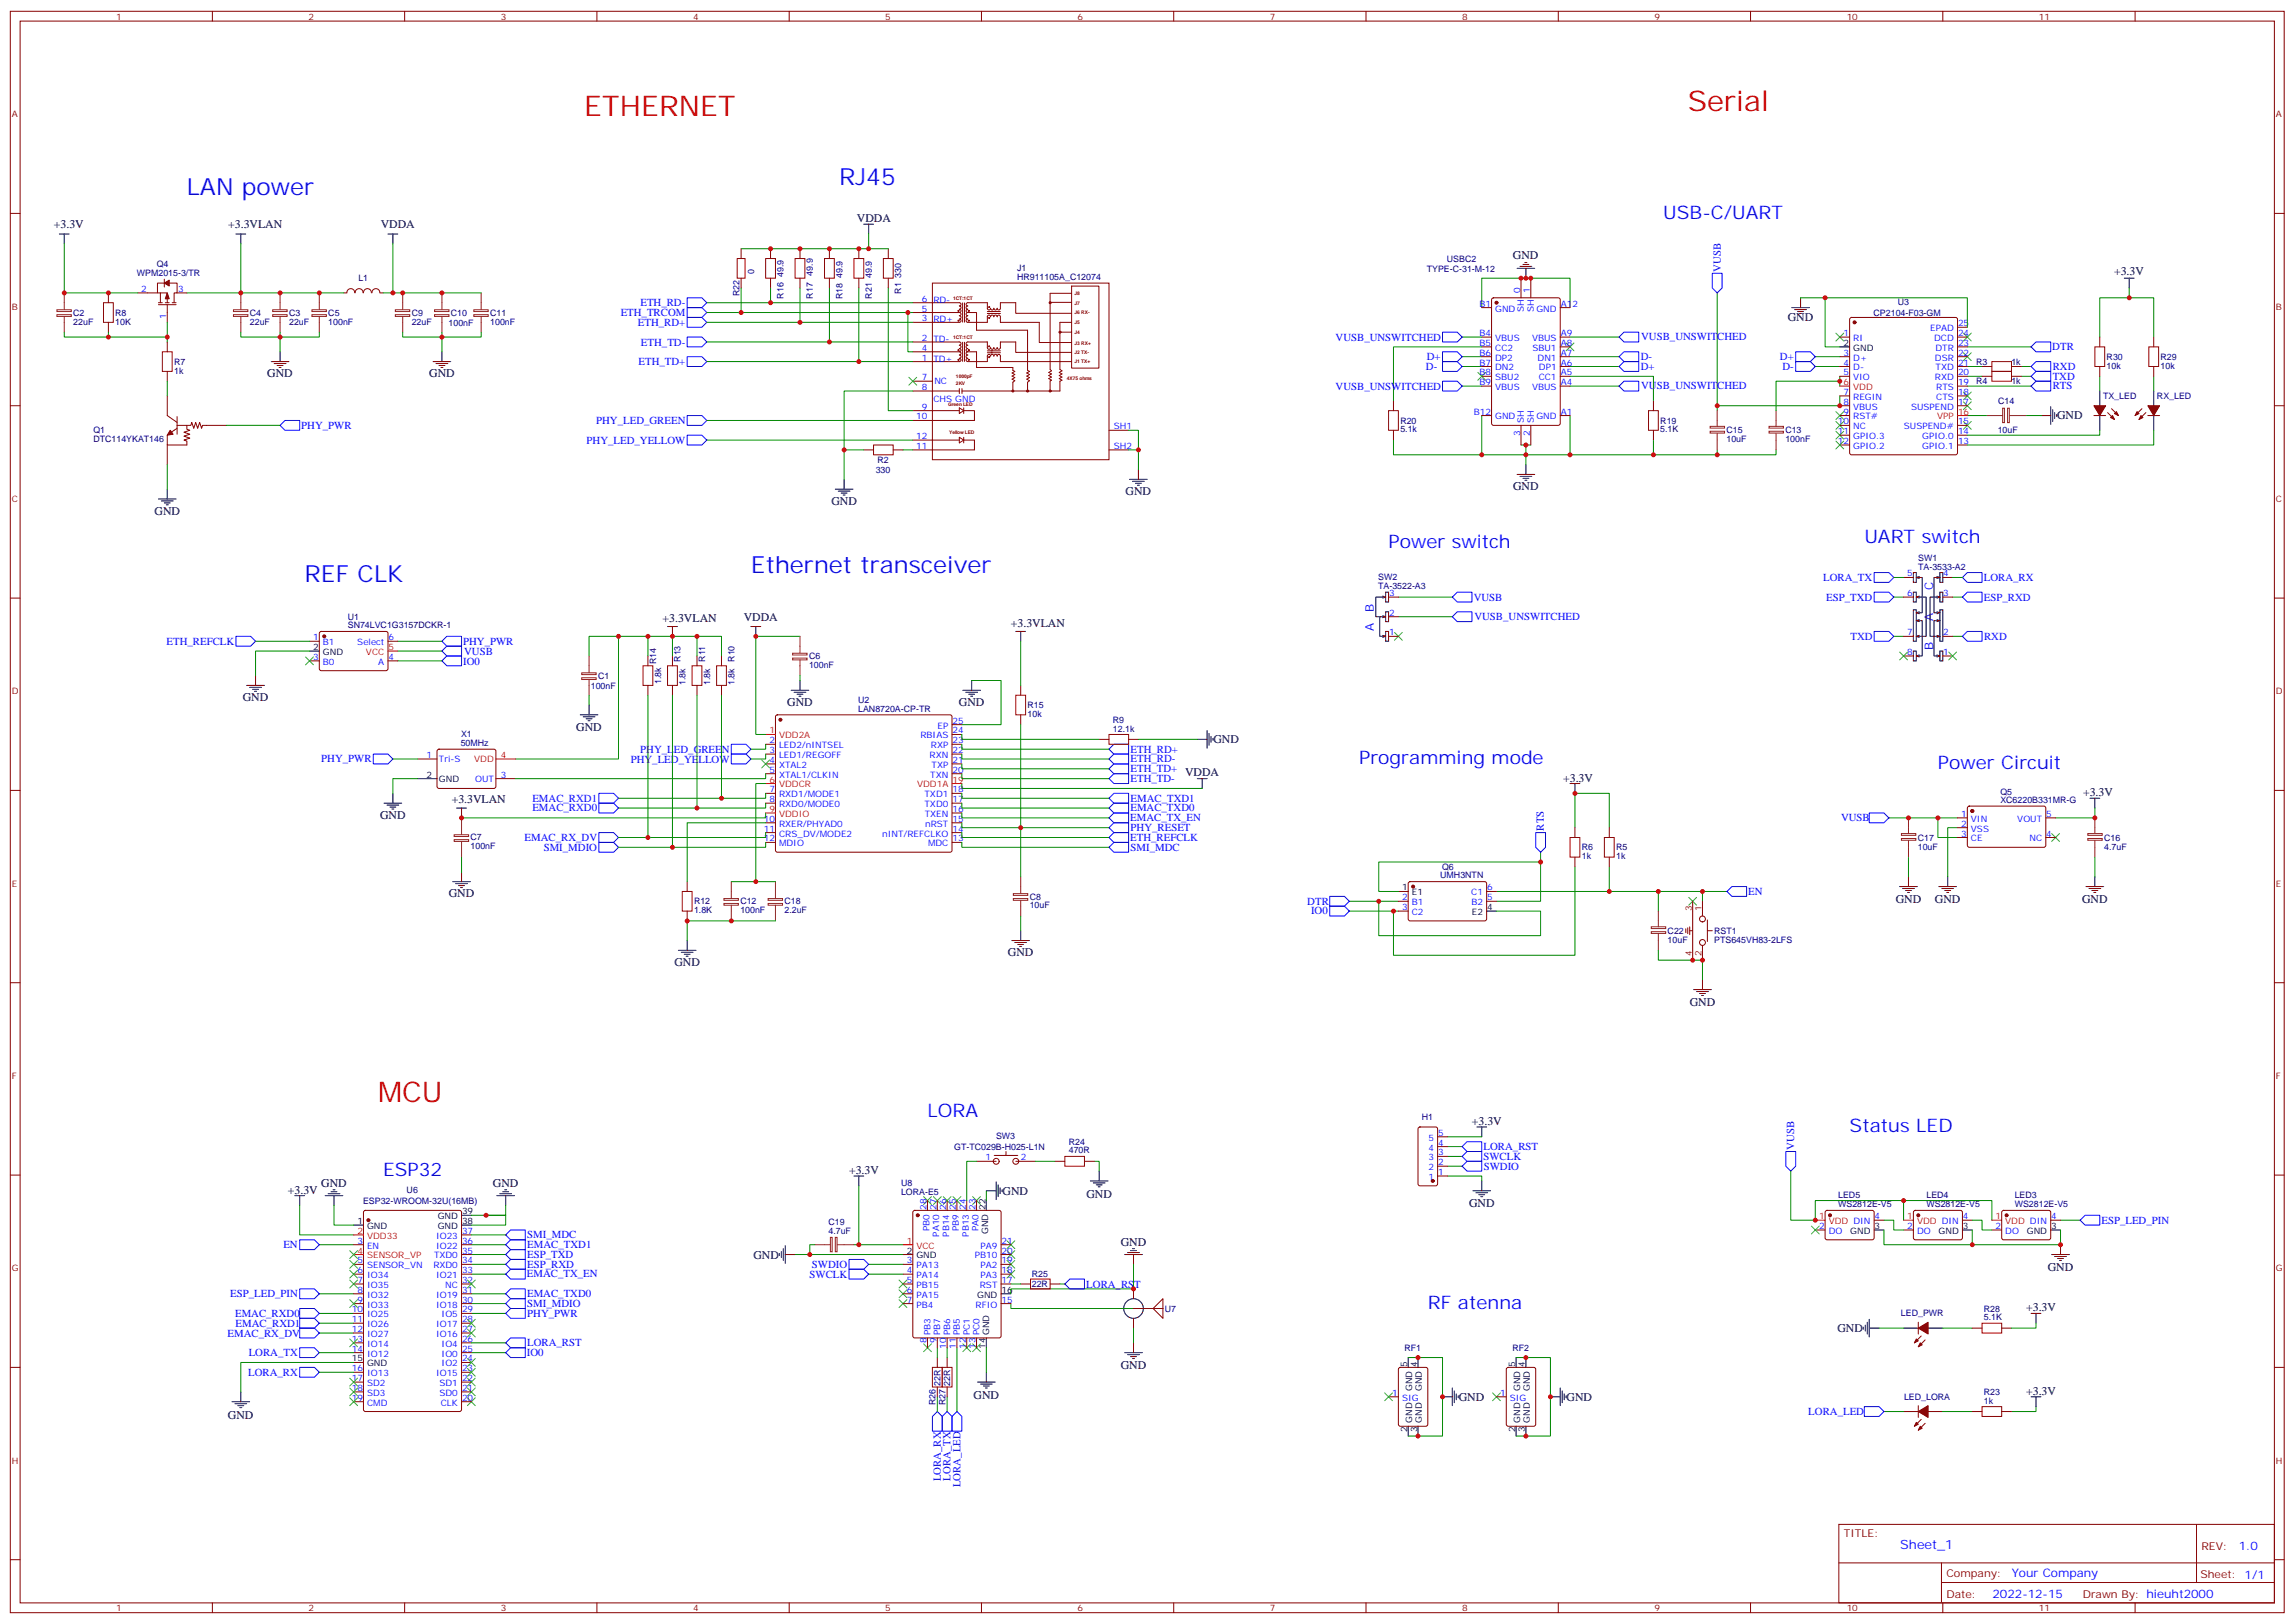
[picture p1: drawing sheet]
<svg xmlns="http://www.w3.org/2000/svg" width="825mm" height="583mm" viewBox="0 0 825 583" stroke-linecap="round" stroke-linejoin="round" font-family="sans-serif">
<defs><g id="words">
<g font-size="10.2" fill="#f00">
<text x="210.1" y="41.8">ETHERNET</text>
<text x="607" y="40">Serial</text>
<text x="136" y="396.3">MCU</text>
</g>
<g font-size="8.5" fill="#00f">
<text x="67.2" y="70">LAN power</text>
<text x="301.8" y="66.5">RJ45</text>
<text x="109.5" y="209.4">REF CLK</text>
<text x="270.1" y="205.8">Ethernet transceiver</text>
</g>
<g font-size="6.7" fill="#00f">
<text x="598.1" y="78.8">USB-C/UART</text>
<text x="499.4" y="197">Power switch</text>
<text x="670.5" y="195.3">UART switch</text>
<text x="488.8" y="274.6">Programming mode</text>
<text x="696.9" y="276.4">Power Circuit</text>
<text x="333.6" y="401.6">LORA</text>
<text x="665.2" y="406.9">Status LED</text>
<text x="137.8" y="422.8">ESP32</text>
<text x="513.5" y="470.4">RF atenna</text>
</g>
<text font-size="4.6" fill="#00f" x="683.4" y="557.1">Sheet_1</text>
<g font-size="4.2">
<text x="19.4" y="82">+3.3V</text>
<text x="82.1" y="82">+3.3VLAN</text>
<text x="137" y="82">VDDA</text>
<text x="308.2" y="79.9">VDDA</text>
<text x="544.1" y="93.1">GND</text>
<text x="760.3" y="99">+3.3V</text>
<text x="642.9" y="115.5">GND</text>
<text x="96.1" y="135.6">GND</text>
<text x="154.3" y="135.6">GND</text>
<text x="739.8" y="150.8">GND</text>
<text x="404.8" y="178">GND</text>
<text x="544.2" y="176.2">GND</text>
<text x="55.6" y="185">GND</text>
<text x="299" y="181.5">GND</text>
<text x="238.3" y="223.5">+3.3VLAN</text>
<text x="267.5" y="223.1">VDDA</text>
<text x="363.5" y="225.2">+3.3VLAN</text>
<text x="87.3" y="252.1">GND</text>
<text x="283.1" y="253.8">GND</text>
<text x="344.8" y="253.8">GND</text>
<text x="207.3" y="262.6">GND</text>
<text x="436.4" y="267.2">GND</text>
<text x="426.2" y="278.8">VDDA</text>
<text x="562.2" y="281">+3.3V</text>
<text x="749.1" y="286.3">+3.3V</text>
<text x="162.5" y="288.7">+3.3VLAN</text>
<text x="136.7" y="294.4">GND</text>
<text x="161.4" y="322.6">GND</text>
<text x="681.7" y="324.7">GND</text>
<text x="695.9" y="324.7">GND</text>
<text x="748.8" y="324.7">GND</text>
<text x="242.5" y="347.3">GND</text>
<text x="362.5" y="343.8">GND</text>
<text x="607.7" y="361.8">GND</text>
<text x="529.3" y="404.5">+3.3V</text>
<text x="305.3" y="422.1">+3.3V</text>
<text x="103.5" y="429.2">+3.3V</text>
<text x="115.5" y="426.7">GND</text>
<text x="177.3" y="426.7">GND</text>
<text x="360.5" y="429.5">GND</text>
<text x="390.7" y="430.6">GND</text>
<text x="528.3" y="434.1">GND</text>
<text x="403" y="447.9">GND</text>
<text x="270.9" y="452.5">GND</text>
<text x="736.4" y="457">GND</text>
<text x="728.7" y="471.5">+3.3V</text>
<text x="660.8" y="478.9">GND</text>
<text x="403" y="492.3">GND</text>
<text x="350.1" y="502.9">GND</text>
<text x="524.6" y="503.6">GND</text>
<text x="563.4" y="503.6">GND</text>
<text x="728.7" y="501.5">+3.3V</text>
<text x="82" y="510.1">GND</text>
</g>
<g font-size="4.2" fill="#00f">
<text x="695.1" y="212.2" transform="rotate(-90 695.1 212.2)">C</text>
<text x="494.1" y="220" transform="rotate(-90 494.1 220)">B</text>
<text x="494.1" y="227" transform="rotate(-90 494.1 227)">A</text>
<text x="695.1" y="223.1" transform="rotate(-90 695.1 223.1)">A</text>
<text x="695.1" y="233.7" transform="rotate(-90 695.1 233.7)">B</text>
<text x="805.1" y="557.3">1.0</text>
<text x="723.5" y="566.9">Your Company</text>
<text x="716.5" y="574.7">2022-12-15</text>
</g>
<g font-size="3.9" fill="#00f">
<text x="618.8" y="97.6" transform="rotate(-90 618.8 97.6)">VUSB</text>
<text x="223.2" y="113.6">ETH_TRCOM</text>
<text x="230.3" y="110.1">ETH_RD-</text>
<text x="229.4" y="117.2">ETH_RD+</text>
<text x="230.5" y="124.2">ETH_TD-</text>
<text x="480.3" y="122.4">VUSB_UNSWITCHED</text>
<text x="590.2" y="122.4">VUSB_UNSWITCHED</text>
<text x="738.1" y="125.9">DTR</text>
<text x="229.6" y="131.3">ETH_TD+</text>
<text x="513.1" y="129.5">D+</text>
<text x="590" y="129.4">D-</text>
<text x="640.1" y="129.4">D+</text>
<text x="512.8" y="133.1">D-</text>
<text x="590" y="133">D+</text>
<text x="641" y="133">D-</text>
<text x="738.2" y="136.5">TXD</text>
<text x="738.2" y="133">RXD</text>
<text x="480.3" y="140.1">VUSB_UNSWITCHED</text>
<text x="590.2" y="140">VUSB_UNSWITCHED</text>
<text x="738.2" y="140">RTS</text>
<text x="108.3" y="154.1">PHY_PWR</text>
<text x="214.4" y="152.4">PHY_LED_GREEN</text>
<text x="210.9" y="159.5">PHY_LED_YELLOW</text>
<text x="655.7" y="208.9">LORA_TX</text>
<text x="713.4" y="208.9">LORA_RX</text>
<text x="530" y="215.9">VUSB</text>
<text x="656.7" y="215.9">ESP_TXD</text>
<text x="713.5" y="216">ESP_RXD</text>
<text x="530.2" y="222.9">VUSB_UNSWITCHED</text>
<text x="59.9" y="231.8">ETH_REFCLK</text>
<text x="166.5" y="231.7">PHY_PWR</text>
<text x="665.5" y="230.2">TXD</text>
<text x="713.5" y="230">RXD</text>
<text x="166.6" y="238.9">IO0</text>
<text x="166.9" y="235.4">VUSB</text>
<text x="115.5" y="274.1">PHY_PWR</text>
<text x="226.8" y="274.1">PHY_LED_YELLOW</text>
<text x="230.3" y="270.6">PHY_LED_GREEN</text>
<text x="406.6" y="270.5">ETH_RD+</text>
<text x="406.6" y="274.1">ETH_RD-</text>
<text x="406.6" y="277.6">ETH_TD+</text>
<text x="406.6" y="281.1">ETH_TD-</text>
<text x="191.5" y="288.2">EMAC_RXD1</text>
<text x="191.5" y="291.7">EMAC_RXD0</text>
<text x="406.5" y="291.7">EMAC_TXD0</text>
<text x="406.6" y="288.2">EMAC_TXD1</text>
<text x="406.5" y="295.2">EMAC_TX_EN</text>
<text x="406.6" y="298.8">PHY_RESET</text>
<text x="555.2" y="298.6" transform="rotate(-90 555.2 298.6)">RTS</text>
<text x="662.1" y="295.3">VUSB</text>
<text x="188.7" y="302.3">EMAC_RX_DV</text>
<text x="195.5" y="305.8">SMI_MDIO</text>
<text x="406.5" y="302.3">ETH_REFCLK</text>
<text x="406.6" y="305.8">SMI_MDC</text>
<text x="628.7" y="321.8">EN</text>
<text x="470.1" y="325.3">DTR</text>
<text x="471.5" y="328.8">IO0</text>
<text x="533.5" y="413.6">LORA_RST</text>
<text x="645.2" y="413.3" transform="rotate(-90 645.2 413.3)">VUSB</text>
<text x="533.5" y="417">SWCLK</text>
<text x="533.6" y="420.5">SWDIO</text>
<text x="755.7" y="439.9">ESP_LED_PIN</text>
<text x="101.9" y="448.8">EN</text>
<text x="189.6" y="445.2">SMI_MDC</text>
<text x="189.6" y="448.7">EMAC_TXD1</text>
<text x="189.6" y="455.9">ESP_RXD</text>
<text x="189.6" y="452.4">ESP_TXD</text>
<text x="292" y="455.8">SWDIO</text>
<text x="189.5" y="459.3">EMAC_TX_EN</text>
<text x="291.1" y="459.3">SWCLK</text>
<text x="82.8" y="466.4">ESP_LED_PIN</text>
<text x="189.6" y="466.3">EMAC_TXD0</text>
<text x="390.7" y="463">LORA_RST</text>
<text x="84.5" y="473.5">EMAC_RXD0</text>
<text x="189.6" y="473.5">PHY_PWR</text>
<text x="189.6" y="469.9">SMI_MDIO</text>
<text x="84.7" y="477">EMAC_RXD1</text>
<text x="81.8" y="480.6">EMAC_RX_DV</text>
<text x="189.6" y="484">LORA_RST</text>
<text x="89.5" y="487.6">LORA_TX</text>
<text x="189.5" y="487.6">IO0</text>
<text x="89.3" y="494.6">LORA_RX</text>
<text x="650.3" y="508.7">LORA_LED</text>
<text x="338.3" y="532.6" transform="rotate(-90 338.3 532.6)">LORA_RX</text>
<text x="341.8" y="532.4" transform="rotate(-90 341.8 532.4)">LORA_TX</text>
<text x="345.4" y="534.7" transform="rotate(-90 345.4 534.7)">LORA_LED</text>
</g>
<g font-size="3.9" fill="#800">
<text x="663" y="552.6">TITLE:</text>
<text x="791.7" y="557.3">REV:</text>
<text x="700" y="566.8">Company:</text>
<text x="791.3" y="567.4">Sheet: 1/1</text>
<text x="700" y="574.5">Date:</text>
<text x="749" y="574.6">Drawn By: hieuht2000</text>
</g>
<g font-size="3.2" fill="#800">
<text x="41.8" y="7.1">1</text>
<text x="110.9" y="7.1">2</text>
<text x="180.1" y="7.1">3</text>
<text x="249.2" y="7.1">4</text>
<text x="318.4" y="7.1">5</text>
<text x="387.5" y="7.1">6</text>
<text x="456.7" y="7.1">7</text>
<text x="525.8" y="7.1">8</text>
<text x="595" y="7.1">9</text>
<text x="664.1" y="7.1">10</text>
<text x="733.2" y="7.1">11</text>
<text x="4.2" y="42.2">A</text>
<text x="818.4" y="42.2">A</text>
<text x="4.2" y="111.3">B</text>
<text x="818.4" y="111.3">B</text>
<text x="4.2" y="180.4">C</text>
<text x="818.4" y="180.4">C</text>
<text x="4.2" y="249.6">D</text>
<text x="818.4" y="249.6">D</text>
<text x="4.2" y="318.7">E</text>
<text x="818.4" y="318.7">E</text>
<text x="608.4" y="327.6" transform="rotate(-90 608.4 327.6)">3</text>
<text x="611.9" y="327.6" transform="rotate(-90 611.9 327.6)">1</text>
<text x="608.4" y="343.7" transform="rotate(-90 608.4 343.7)">4</text>
<text x="611.9" y="343.7" transform="rotate(-90 611.9 343.7)">2</text>
<text x="4.2" y="387.9">F</text>
<text x="818.4" y="387.9">F</text>
<text x="4.2" y="457">G</text>
<text x="818.4" y="457">G</text>
<text x="4.2" y="526.2">H</text>
<text x="818.4" y="526.2">H</text>
<text x="41.8" y="579.3">1</text>
<text x="110.9" y="579.3">2</text>
<text x="180.1" y="579.3">3</text>
<text x="249.2" y="579.3">4</text>
<text x="318.4" y="579.3">5</text>
<text x="387.5" y="579.3">6</text>
<text x="456.7" y="579.3">7</text>
<text x="525.8" y="579.3">8</text>
<text x="595" y="579.3">9</text>
<text x="664.1" y="579.3">10</text>
<text x="733.2" y="579.3">11</text>
</g>
<g font-size="3.2" fill="#000080">
<text x="520.3" y="94.1">USBC2</text>
<text x="49.2" y="99.4">WPM2015-3/TR</text>
<text x="56.3" y="96.1">Q4</text>
<text x="128.9" y="101.1">L1</text>
<text x="271.2" y="98.6" transform="rotate(-90 271.2 98.6)">0</text>
<text x="281.8" y="99.6" transform="rotate(-90 281.8 99.6)">49.9</text>
<text x="292.4" y="99.1" transform="rotate(-90 292.4 99.1)">49.9</text>
<text x="302.9" y="100" transform="rotate(-90 302.9 100)">49.9</text>
<text x="313.5" y="100" transform="rotate(-90 313.5 100)">49.9</text>
<text x="324.1" y="100" transform="rotate(-90 324.1 100)">330</text>
<text x="365.7" y="100.7">HR911105A_C12074</text>
<text x="365.7" y="97.5">J1</text>
<text x="513.1" y="97.6">TYPE-C-31-M-12</text>
<text x="265.9" y="106.6" transform="rotate(-90 265.9 106.6)">R22</text>
<text x="281.8" y="107.4" transform="rotate(-90 281.8 107.4)">R16</text>
<text x="292.4" y="107.4" transform="rotate(-90 292.4 107.4)">R17</text>
<text x="302.9" y="107.5" transform="rotate(-90 302.9 107.5)">R18</text>
<text x="313.5" y="107.4" transform="rotate(-90 313.5 107.4)">R21</text>
<text x="324.1" y="105.6" transform="rotate(-90 324.1 105.6)">R1</text>
<text x="26.4" y="113.5">C2</text>
<text x="41.5" y="113.5">R8</text>
<text x="89.9" y="113.5">C4</text>
<text x="104" y="113.5">C3</text>
<text x="118.1" y="113.5">C5</text>
<text x="148.1" y="113.5">C9</text>
<text x="162.2" y="113.5">C10</text>
<text x="176.3" y="113.5">C11</text>
<text x="673.8" y="113.5">CP2104-F03-GM</text>
<text x="682.5" y="109.7">U3</text>
<text x="26.4" y="116.7">22uF</text>
<text x="41.5" y="116.7">10K</text>
<text x="89.9" y="116.7">22uF</text>
<text x="104" y="116.7">22uF</text>
<text x="118.1" y="116.7">100nF</text>
<text x="148.1" y="116.7">22uF</text>
<text x="161.3" y="117">100nF</text>
<text x="176.3" y="116.7">100nF</text>
<text x="62.6" y="131.1">R7</text>
<text x="710.7" y="131.1">R3</text>
<text x="723.3" y="131.1">1k</text>
<text x="757.6" y="129.4">R30</text>
<text x="777" y="129.4">R29</text>
<text x="62.6" y="134.3">1k</text>
<text x="757.6" y="132.6">10k</text>
<text x="777" y="132.6">10k</text>
<text x="710.6" y="138.2">R4</text>
<text x="723.3" y="138.2">1k</text>
<text x="756.3" y="143.5">TX_LED</text>
<text x="775.7" y="143.5">RX_LED</text>
<text x="718.6" y="145.3">C14</text>
<text x="33.6" y="155.8">Q1</text>
<text x="503.6" y="155.5">5.1k</text>
<text x="503.6" y="152.3">R20</text>
<text x="597.1" y="155.5">5.1K</text>
<text x="597.1" y="152.3">R19</text>
<text x="620.9" y="155.8">C15</text>
<text x="642.1" y="155.8">C13</text>
<text x="718.4" y="155.8">10uF</text>
<text x="33.6" y="159">DTC114YKAT146</text>
<text x="620.9" y="159">10uF</text>
<text x="642.1" y="159">100nF</text>
<text x="315.6" y="166.4">R2</text>
<text x="314.9" y="170">330</text>
<text x="689.8" y="201.7">SW1</text>
<text x="495.6" y="208.6">SW2</text>
<text x="689.8" y="204.8">TA-3533-A2</text>
<text x="495.6" y="211.8">TA-3522-A3</text>
<text x="125.1" y="226">SN74LVC1G3157DCKR-1</text>
<text x="125.1" y="222.8">U1</text>
<text x="235.9" y="238.9" transform="rotate(-90 235.9 238.9)">R14</text>
<text x="244.8" y="237.9" transform="rotate(-90 244.8 237.9)">R13</text>
<text x="253.6" y="237.9" transform="rotate(-90 253.6 237.9)">R11</text>
<text x="264.2" y="237.9" transform="rotate(-90 264.2 237.9)">R10</text>
<text x="290.9" y="237">C6</text>
<text x="215.1" y="244">C1</text>
<text x="290.9" y="240.2">100nF</text>
<text x="212.5" y="247.6">100nF</text>
<text x="237.7" y="246" transform="rotate(-90 237.7 246)">1.8k</text>
<text x="246.5" y="246.4" transform="rotate(-90 246.5 246.4)">1.8k</text>
<text x="255.4" y="246.4" transform="rotate(-90 255.4 246.4)">1.8k</text>
<text x="264.2" y="246.4" transform="rotate(-90 264.2 246.4)">1.8k</text>
<text x="308.6" y="255.8">LAN8720A-CP-TR</text>
<text x="308.6" y="252.9">U2</text>
<text x="369.5" y="257.8">10k</text>
<text x="369.5" y="254.6">R15</text>
<text x="400.2" y="263">12.1k</text>
<text x="400.2" y="259.8">R9</text>
<text x="165.7" y="268.2">50MHz</text>
<text x="165.8" y="265.1">X1</text>
<text x="719.4" y="285.8">Q5</text>
<text x="719.4" y="288.7">XC6220B331MR-G</text>
<text x="169.2" y="305.3">100nF</text>
<text x="169.2" y="302.2">C7</text>
<text x="568.9" y="305.8">R6</text>
<text x="581.2" y="305.8">R5</text>
<text x="689.7" y="305.5">10uF</text>
<text x="689.7" y="302.2">C17</text>
<text x="756.7" y="305.4">4.7uF</text>
<text x="756.7" y="302.2">C16</text>
<text x="568.9" y="309">1k</text>
<text x="581.2" y="309">1k</text>
<text x="517.9" y="315.8">UMH3NTN</text>
<text x="518.6" y="312.7">Q6</text>
<text x="370.3" y="323.4">C8</text>
<text x="249.6" y="328.3">1.8K</text>
<text x="249.6" y="325.2">R12</text>
<text x="266.2" y="328.3">100nF</text>
<text x="266.2" y="325.2">C12</text>
<text x="282.1" y="328.3">2.2uF</text>
<text x="282.1" y="325.2">C18</text>
<text x="370.3" y="326.6">10uF</text>
<text x="599.7" y="335.8">C22</text>
<text x="616.5" y="335.8">RST1</text>
<text x="599.7" y="338.9">10uF</text>
<text x="616.5" y="338.9">PTS645VH83-2LFS</text>
<text x="511.4" y="402.8">H1</text>
<text x="343.2" y="413.4">GT-TC029B-H025-L1N</text>
<text x="358.2" y="409.6">SW3</text>
<text x="384.4" y="411.5">R24</text>
<text x="384.4" y="414.7">470R</text>
<text x="146.2" y="429">U6</text>
<text x="324" y="429.7">LORA-E5</text>
<text x="324" y="426.5">U8</text>
<text x="661" y="430.7">LED5</text>
<text x="692.8" y="430.7">LED4</text>
<text x="724.5" y="430.7">LED3</text>
<text x="130.6" y="432.8">ESP32-WROOM-32U(16MB)</text>
<text x="661" y="433.9">WS2812E-V5</text>
<text x="692.8" y="433.9">WS2812E-V5</text>
<text x="724.5" y="433.9">WS2812E-V5</text>
<text x="297.9" y="443.8">4.7uF</text>
<text x="297.9" y="440.6">C19</text>
<text x="371" y="459.2">R25</text>
<text x="371.1" y="462.8">22R</text>
<text x="418.9" y="471.6">U7</text>
<text x="683.6" y="473.3">LED_PWR</text>
<text x="713.4" y="471.5">R28</text>
<text x="713.4" y="474.7">5.1K</text>
<text x="505.1" y="485.7">RF1</text>
<text x="543.9" y="485.7">RF2</text>
<text x="338.2" y="498.2" transform="rotate(-90 338.2 498.2)">22R</text>
<text x="341.8" y="498.2" transform="rotate(-90 341.8 498.2)">22R</text>
<text x="684.7" y="503.2">LED_LORA</text>
<text x="713.4" y="501.5">R23</text>
<text x="336.5" y="505.2" transform="rotate(-90 336.5 505.2)">R26</text>
<text x="340" y="505.2" transform="rotate(-90 340 505.2)">R27</text>
<text x="713.4" y="504.6">1k</text>
</g>
<g font-size="3.2" fill="#00f">
<text x="50.7" y="105">2</text>
<text x="64" y="105">3</text>
<text x="546.6" y="105.3" transform="rotate(-90 546.6 105.3)">0</text>
<text x="550.2" y="105.3" transform="rotate(-90 550.2 105.3)">1</text>
<text x="331.5" y="108.5">6</text>
<text x="331.5" y="112">5</text>
<text x="335.7" y="108.8">RD-</text>
<text x="532" y="110.2">B1</text>
<text x="537.7" y="112">GND</text>
<text x="548" y="112.3" transform="rotate(-90 548 112.3)">SH</text>
<text x="551.6" y="112.3" transform="rotate(-90 551.6 112.3)">SH</text>
<text x="552.5" y="112">GND</text>
<text x="561.3" y="110.2">A12</text>
<text x="59.8" y="114.7" transform="rotate(-90 59.8 114.7)">1</text>
<text x="331.5" y="115.5">3</text>
<text x="335.7" y="115.9">RD+</text>
<text x="694.1" y="119.1">EPAD</text>
<text x="704.1" y="117.3">25</text>
<text x="331.5" y="122.6">2</text>
<text x="335.7" y="122.9">TD-</text>
<text x="532" y="120.8">B4</text>
<text x="532" y="124.4">B5</text>
<text x="537.7" y="122.6">VBUS</text>
<text x="551" y="122.6">VBUS</text>
<text x="561.3" y="124.4">A8</text>
<text x="561.3" y="120.8">A9</text>
<text x="663" y="120.8">1</text>
<text x="666.5" y="122.6">RI</text>
<text x="695.6" y="122.6">DCD</text>
<text x="704.1" y="124.4">23</text>
<text x="704.1" y="120.8">24</text>
<text x="331.5" y="129.6">1</text>
<text x="331.5" y="126.1">4</text>
<text x="335.7" y="130">TD+</text>
<text x="532" y="127.9">B6</text>
<text x="532" y="131.4">B7</text>
<text x="537.7" y="126.1">CC2</text>
<text x="537.7" y="129.6">DP2</text>
<text x="551.1" y="126.1">SBU1</text>
<text x="553" y="129.6">DN1</text>
<text x="561.3" y="131.4">A6</text>
<text x="561.3" y="127.9">A7</text>
<text x="663" y="127.9">3</text>
<text x="663" y="131.4">4</text>
<text x="666.5" y="129.6">D+</text>
<text x="695.8" y="129.6">DSR</text>
<text x="696.1" y="126.1">DTR</text>
<text x="704.1" y="131.4">21</text>
<text x="704.1" y="127.9">22</text>
<text x="331.5" y="136.7">7</text>
<text x="532" y="134.9">B8</text>
<text x="537.7" y="133.2">DN2</text>
<text x="537.7" y="136.7">SBU2</text>
<text x="553.3" y="136.7">CC1</text>
<text x="553.4" y="133.2">DP1</text>
<text x="561.3" y="134.9">A5</text>
<text x="663" y="134.9">5</text>
<text x="666.5" y="133.2">D-</text>
<text x="666.5" y="136.7">VIO</text>
<text x="695.8" y="136.7">RXD</text>
<text x="696.1" y="133.2">TXD</text>
<text x="704.1" y="134.9">20</text>
<text x="331.5" y="140.2">8</text>
<text x="336" y="138.1">NC</text>
<text x="532" y="138.5">B9</text>
<text x="537.7" y="140.2">VBUS</text>
<text x="551" y="140.2">VBUS</text>
<text x="561.3" y="138.5">A4</text>
<text x="663" y="142">7</text>
<text x="666.5" y="143.8">REGIN</text>
<text x="696.3" y="143.8">CTS</text>
<text x="696.3" y="140.2">RTS</text>
<text x="704.1" y="142">18</text>
<text x="704.1" y="138.5">19</text>
<text x="331.5" y="147.3">9</text>
<text x="335.7" y="144.5">CHS GND</text>
<text x="530" y="149">B12</text>
<text x="561.3" y="149">A1</text>
<text x="663" y="145.5">8</text>
<text x="663" y="149">9</text>
<text x="666.5" y="147.3">VBUS</text>
<text x="687.3" y="147.3">SUSPEND</text>
<text x="704.1" y="145.5">17</text>
<text x="329.5" y="150.8">10</text>
<text x="400.6" y="154.3">SH1</text>
<text x="537.7" y="150.8">GND</text>
<text x="548" y="152.2" transform="rotate(-90 548 152.2)">SH</text>
<text x="551.6" y="152.2" transform="rotate(-90 551.6 152.2)">SH</text>
<text x="552.5" y="150.8">GND</text>
<text x="661" y="152.6">10</text>
<text x="666.5" y="150.8">RST#</text>
<text x="666.5" y="154.3">NC</text>
<text x="684.7" y="154.3">SUSPEND#</text>
<text x="704.1" y="152.6">15</text>
<text x="329.5" y="161.4">11</text>
<text x="329.5" y="157.9">12</text>
<text x="400.6" y="161.4">SH2</text>
<text x="546.6" y="156.7" transform="rotate(-90 546.6 156.7)">3</text>
<text x="550.2" y="156.7" transform="rotate(-90 550.2 156.7)">2</text>
<text x="661" y="156.1">11</text>
<text x="661" y="159.6">12</text>
<text x="666.5" y="157.9">GPIO.3</text>
<text x="666.5" y="161.4">GPIO.2</text>
<text x="691.3" y="161.4">GPIO.1</text>
<text x="691.3" y="157.9">GPIO.0</text>
<text x="704.1" y="159.6">13</text>
<text x="704.1" y="156.1">14</text>
<text x="685.9" y="207.3">5</text>
<text x="698.9" y="207.3">4</text>
<text x="499.5" y="214.3">3</text>
<text x="685.9" y="214.3">6</text>
<text x="698.9" y="214.3">3</text>
<text x="499.5" y="221.4">2</text>
<text x="112.6" y="230.2">1</text>
<text x="116.1" y="232">B1</text>
<text x="128.5" y="232">Select</text>
<text x="139.7" y="230.2">6</text>
<text x="499.5" y="228.4">1</text>
<text x="685.9" y="228.4">7</text>
<text x="698.9" y="228.4">2</text>
<text x="112.6" y="237.2">3</text>
<text x="116.1" y="239">B0</text>
<text x="136" y="239">A</text>
<text x="139.7" y="237.2">4</text>
<text x="685.9" y="235.5">8</text>
<text x="698.9" y="235.5">1</text>
<text x="337.1" y="261.9">EP</text>
<text x="342.5" y="263.7">24</text>
<text x="342.5" y="260.2">25</text>
<text x="276.7" y="267.2">2</text>
<text x="280.2" y="269">LED2/nINTSEL</text>
<text x="331" y="265.5">RBIAS</text>
<text x="334.8" y="269">RXP</text>
<text x="342.5" y="267.2">23</text>
<text x="153.4" y="272.5">1</text>
<text x="157.9" y="273.9">Tri-S</text>
<text x="276.7" y="270.8">3</text>
<text x="276.7" y="274.3">4</text>
<text x="280.2" y="272.5">LED1/REGOFF</text>
<text x="334.3" y="272.5">RXN</text>
<text x="342.5" y="274.3">21</text>
<text x="342.5" y="270.8">22</text>
<text x="170.8" y="281">OUT</text>
<text x="180.1" y="279.6">3</text>
<text x="276.7" y="277.8">5</text>
<text x="280.2" y="276">XTAL2</text>
<text x="280.2" y="279.6">XTAL1/CLKIN</text>
<text x="334.6" y="279.6">TXN</text>
<text x="335" y="276">TXP</text>
<text x="342.5" y="277.8">20</text>
<text x="276.7" y="284.9">7</text>
<text x="280.2" y="286.6">RXD1/MODE1</text>
<text x="332.5" y="286.6">TXD1</text>
<text x="342.5" y="284.9">18</text>
<text x="276.7" y="288.4">8</text>
<text x="280.2" y="290.2">RXD0/MODE0</text>
<text x="332.5" y="290.2">TXD0</text>
<text x="332.6" y="293.7">TXEN</text>
<text x="342.5" y="291.9">16</text>
<text x="342.5" y="288.4">17</text>
<text x="705.3" y="293.7">1</text>
<text x="735.9" y="293.7">5</text>
<text x="274.7" y="295.5">10</text>
<text x="274.7" y="299">11</text>
<text x="280.2" y="297.2">RXER/PHYAD0</text>
<text x="332.7" y="297.2">nRST</text>
<text x="342.5" y="299">14</text>
<text x="342.5" y="295.5">15</text>
<text x="705.3" y="297.2">2</text>
<text x="708.8" y="295.5">VIN</text>
<text x="708.8" y="299">VSS</text>
<text x="725.5" y="295.5">VOUT</text>
<text x="274.7" y="302.5">12</text>
<text x="280.2" y="300.7">CRS_DV/MODE2</text>
<text x="280.2" y="304.3">MDIO</text>
<text x="317.2" y="300.7">nINT/REFCLKO</text>
<text x="333.7" y="304.3">MDC</text>
<text x="342.5" y="302.5">13</text>
<text x="705.3" y="300.7">3</text>
<text x="708.8" y="302.5">CE</text>
<text x="729.8" y="302.5">NC</text>
<text x="735.9" y="300.7">4</text>
<text x="504.2" y="323.7">2</text>
<text x="529.1" y="321.9">C1</text>
<text x="534.8" y="323.7">5</text>
<text x="534.8" y="320.1">6</text>
<text x="504.2" y="327.2">3</text>
<text x="507.7" y="325.4">B1</text>
<text x="507.7" y="329">C2</text>
<text x="529.1" y="325.4">B2</text>
<text x="513.7" y="413.6">4</text>
<text x="513.7" y="410.1">5</text>
<text x="517.2" y="411.9">4</text>
<text x="517.2" y="408.3">5</text>
<text x="354.5" y="417.2">1</text>
<text x="367.1" y="417.2">2</text>
<text x="513.7" y="417.2">3</text>
<text x="517.2" y="418.9">2</text>
<text x="517.2" y="415.4">3</text>
<text x="513.7" y="424.2">1</text>
<text x="513.7" y="420.7">2</text>
<text x="517.2" y="422.5">1</text>
<text x="333.2" y="435" transform="rotate(-90 333.2 435)">28</text>
<text x="336.7" y="435" transform="rotate(-90 336.7 435)">27</text>
<text x="340.3" y="435" transform="rotate(-90 340.3 435)">26</text>
<text x="343.8" y="435" transform="rotate(-90 343.8 435)">25</text>
<text x="347.3" y="435" transform="rotate(-90 347.3 435)">24</text>
<text x="350.8" y="435" transform="rotate(-90 350.8 435)">23</text>
<text x="166.2" y="443.6">37</text>
<text x="334.3" y="442.6" transform="rotate(-90 334.3 442.6)">PB0</text>
<text x="344.8" y="442.6" transform="rotate(-90 344.8 442.6)">PB9</text>
<text x="351.9" y="442.6" transform="rotate(-90 351.9 442.6)">PA0</text>
<text x="654.2" y="441.9">2</text>
<text x="657.6" y="443.6">DO</text>
<text x="674.2" y="438.3">4</text>
<text x="685.9" y="441.9">2</text>
<text x="689.4" y="443.6">DO</text>
<text x="705.9" y="438.3">4</text>
<text x="717.7" y="441.9">2</text>
<text x="721.1" y="443.6">DO</text>
<text x="737.7" y="438.3">4</text>
<text x="128.5" y="447.1">3</text>
<text x="132" y="448.9">EN</text>
<text x="156.8" y="448.9">IO22</text>
<text x="156.8" y="445.4">IO23</text>
<text x="166.2" y="447.1">36</text>
<text x="337.8" y="444.6" transform="rotate(-90 337.8 444.6)">PA10</text>
<text x="341.3" y="444.6" transform="rotate(-90 341.3 444.6)">PB14</text>
<text x="348.4" y="444.6" transform="rotate(-90 348.4 444.6)">PB13</text>
<text x="352.6" y="448.9">PA9</text>
<text x="360.2" y="447.1">21</text>
<text x="128.5" y="454.2">5</text>
<text x="132" y="456">SENSOR_VN</text>
<text x="155.8" y="456">RXD0</text>
<text x="156.1" y="452.4">TXD0</text>
<text x="166.2" y="454.2">34</text>
<text x="166.2" y="450.7">35</text>
<text x="326.1" y="454.2">3</text>
<text x="329.6" y="456">PA13</text>
<text x="350.6" y="452.4">PB10</text>
<text x="352.6" y="456">PA2</text>
<text x="360.2" y="454.2">19</text>
<text x="360.2" y="450.7">20</text>
<text x="128.5" y="457.7">6</text>
<text x="128.5" y="461.3">7</text>
<text x="132" y="459.5">IO34</text>
<text x="156.8" y="459.5">IO21</text>
<text x="166.2" y="461.3">32</text>
<text x="166.2" y="457.7">33</text>
<text x="326.1" y="457.7">4</text>
<text x="326.1" y="461.3">5</text>
<text x="329.6" y="459.5">PA14</text>
<text x="352.6" y="459.5">PA3</text>
<text x="360.2" y="461.3">17</text>
<text x="360.2" y="457.7">18</text>
<text x="128.5" y="464.8">8</text>
<text x="132" y="463">IO35</text>
<text x="132" y="466.5">IO32</text>
<text x="156.8" y="466.5">IO19</text>
<text x="160.1" y="463">NC</text>
<text x="166.2" y="464.8">31</text>
<text x="326.1" y="464.8">6</text>
<text x="329.6" y="463">PB15</text>
<text x="329.6" y="466.5">PA15</text>
<text x="352.4" y="463">RST</text>
<text x="126.5" y="471.8">10</text>
<text x="128.5" y="468.3">9</text>
<text x="132" y="470.1">IO33</text>
<text x="132" y="473.6">IO25</text>
<text x="156.8" y="470.1">IO18</text>
<text x="158.8" y="473.6">IO5</text>
<text x="166.2" y="471.8">29</text>
<text x="166.2" y="468.3">30</text>
<text x="326.1" y="468.3">7</text>
<text x="329.6" y="470.1">PB4</text>
<text x="350.8" y="470.1">RFIO</text>
<text x="360.2" y="468.3">15</text>
<text x="126.5" y="475.4">11</text>
<text x="126.5" y="478.9">12</text>
<text x="132" y="477.1">IO26</text>
<text x="156.8" y="477.1">IO17</text>
<text x="166.2" y="478.9">27</text>
<text x="166.2" y="475.4">28</text>
<text x="334.6" y="480" transform="rotate(-90 334.6 480)">PB3</text>
<text x="338.1" y="480" transform="rotate(-90 338.1 480)">PB7</text>
<text x="341.7" y="480" transform="rotate(-90 341.7 480)">PB6</text>
<text x="345.2" y="480" transform="rotate(-90 345.2 480)">PB5</text>
<text x="348.7" y="480" transform="rotate(-90 348.7 480)">PC1</text>
<text x="352.2" y="480" transform="rotate(-90 352.2 480)">PC0</text>
<text x="126.5" y="482.4">13</text>
<text x="126.5" y="486">14</text>
<text x="132" y="480.7">IO27</text>
<text x="132" y="484.2">IO14</text>
<text x="156.8" y="480.7">IO16</text>
<text x="158.8" y="484.2">IO4</text>
<text x="166.2" y="486">25</text>
<text x="166.2" y="482.4">26</text>
<text x="333.2" y="482.9" transform="rotate(-90 333.2 482.9)">8</text>
<text x="336.7" y="482.9" transform="rotate(-90 336.7 482.9)">9</text>
<text x="340.3" y="484.9" transform="rotate(-90 340.3 484.9)">10</text>
<text x="343.8" y="484.9" transform="rotate(-90 343.8 484.9)">11</text>
<text x="347.3" y="484.9" transform="rotate(-90 347.3 484.9)">12</text>
<text x="350.8" y="484.9" transform="rotate(-90 350.8 484.9)">13</text>
<text x="132" y="487.7">IO12</text>
<text x="158.8" y="491.2">IO2</text>
<text x="158.8" y="487.7">IO0</text>
<text x="166.2" y="489.5">24</text>
<text x="126.5" y="493">16</text>
<text x="126.5" y="496.5">17</text>
<text x="132" y="494.8">IO13</text>
<text x="156.8" y="494.8">IO15</text>
<text x="166.2" y="496.5">22</text>
<text x="166.2" y="493">23</text>
<text x="126.5" y="500.1">18</text>
<text x="126.5" y="503.6">19</text>
<text x="132" y="498.3">SD2</text>
<text x="132" y="501.8">SD3</text>
<text x="158" y="501.8">SD0</text>
<text x="158" y="498.3">SD1</text>
<text x="166.2" y="503.6">20</text>
<text x="166.2" y="500.1">21</text>
<text x="500.7" y="501.8">1</text>
<text x="504.2" y="503.6">SIG</text>
<text x="539.5" y="501.8">1</text>
<text x="543" y="503.6">SIG</text>
<text x="132" y="505.4">CMD</text>
<text x="158.5" y="505.4">CLK</text>
</g>
<g font-size="3.2">
<text x="663" y="124.4">2</text>
<text x="666.5" y="126.1">GND</text>
<text x="112.6" y="233.7">2</text>
<text x="116.1" y="235.5">GND</text>
<text x="153.4" y="279.6">2</text>
<text x="157.9" y="281">GND</text>
<text x="504.2" y="320.1">1</text>
<text x="507.7" y="321.9">E1</text>
<text x="529.3" y="329">E2</text>
<text x="534.8" y="327.2">4</text>
<text x="166.2" y="436.6">39</text>
<text x="354.4" y="435" transform="rotate(-90 354.4 435)">22</text>
<text x="128.5" y="440.1">1</text>
<text x="132" y="441.9">GND</text>
<text x="157.4" y="441.9">GND</text>
<text x="157.4" y="438.3">GND</text>
<text x="166.2" y="440.1">38</text>
<text x="355.4" y="443.7" transform="rotate(-90 355.4 443.7)">GND</text>
<text x="665.4" y="443.6">GND</text>
<text x="674.2" y="441.9">3</text>
<text x="697.1" y="443.6">GND</text>
<text x="705.9" y="441.9">3</text>
<text x="728.9" y="443.6">GND</text>
<text x="737.7" y="441.9">3</text>
<text x="326.1" y="450.7">2</text>
<text x="329.6" y="452.4">GND</text>
<text x="351.4" y="466.5">GND</text>
<text x="360.2" y="464.8">16</text>
<text x="355.8" y="480" transform="rotate(-90 355.8 480)">GND</text>
<text x="354.4" y="484.9" transform="rotate(-90 354.4 484.9)">14</text>
<text x="126.5" y="489.5">15</text>
<text x="132" y="491.2">GND</text>
<text x="506.1" y="491.4" transform="rotate(-90 506.1 491.4)">5</text>
<text x="509.6" y="491.4" transform="rotate(-90 509.6 491.4)">4</text>
<text x="544.9" y="491.4" transform="rotate(-90 544.9 491.4)">5</text>
<text x="548.4" y="491.4" transform="rotate(-90 548.4 491.4)">4</text>
<text x="507.8" y="500.2" transform="rotate(-90 507.8 500.2)">GND</text>
<text x="511.4" y="500.2" transform="rotate(-90 511.4 500.2)">GND</text>
<text x="546.6" y="500.2" transform="rotate(-90 546.6 500.2)">GND</text>
<text x="550.2" y="500.2" transform="rotate(-90 550.2 500.2)">GND</text>
<text x="506.1" y="515" transform="rotate(-90 506.1 515)">2</text>
<text x="507.8" y="511.5" transform="rotate(-90 507.8 511.5)">GND</text>
<text x="509.6" y="515" transform="rotate(-90 509.6 515)">3</text>
<text x="511.4" y="511.5" transform="rotate(-90 511.4 511.5)">GND</text>
<text x="544.9" y="515" transform="rotate(-90 544.9 515)">2</text>
<text x="546.6" y="511.5" transform="rotate(-90 546.6 511.5)">GND</text>
<text x="548.4" y="515" transform="rotate(-90 548.4 515)">3</text>
<text x="550.2" y="511.5" transform="rotate(-90 550.2 511.5)">GND</text>
</g>
<g font-size="3.2" fill="#f00">
<text x="663" y="138.5">6</text>
<text x="666.5" y="140.2">VDD</text>
<text x="704.1" y="149">16</text>
<text x="696.7" y="150.8">VPP</text>
<text x="139.7" y="233.7">5</text>
<text x="131.6" y="235.5">VCC</text>
<text x="276.7" y="263.7">1</text>
<text x="280.2" y="265.5">VDD2A</text>
<text x="170.6" y="273.9">VDD</text>
<text x="180.1" y="272.5">4</text>
<text x="276.7" y="281.3">6</text>
<text x="342.5" y="281.3">19</text>
<text x="280.2" y="283.1">VDDCR</text>
<text x="329.8" y="283.1">VDD1A</text>
<text x="276.7" y="291.9">9</text>
<text x="280.2" y="293.7">VDDIO</text>
<text x="128.5" y="443.6">2</text>
<text x="654.2" y="438.3">1</text>
<text x="657.6" y="440.1">VDD DIN</text>
<text x="685.9" y="438.3">1</text>
<text x="689.4" y="440.1">VDD DIN</text>
<text x="717.7" y="438.3">1</text>
<text x="721.1" y="440.1">VDD DIN</text>
<text x="132" y="445.4">VDD33</text>
<text x="326.1" y="447.1">1</text>
<text x="329.6" y="448.9">VCC</text>
<text x="128.5" y="450.7">4</text>
<text x="132" y="452.4">SENSOR_VP</text>
</g>
<g font-size="1.8" fill="#800">
<text x="342.7" y="107.7">1CT:1CT</text>
<text x="386.5" y="105.9">J8</text>
<text x="386.5" y="109.5">J7</text>
<text x="386.5" y="113">J6 RX-</text>
<text x="386.5" y="116.6">J5</text>
<text x="342.7" y="121.9">1CT:1CT</text>
<text x="386.5" y="120.1">J4</text>
<text x="386.5" y="123.9">J3 RX+</text>
<text x="386.5" y="127.2">J2 TX-</text>
<text x="386.5" y="130.4">J1 TX+</text>
<text x="343.8" y="135.9">1000pF</text>
<text x="383.6" y="136.6">4X75 ohms</text>
<text x="343.8" y="138.4">2KV</text>
<text x="341" y="145.8">Green LED</text>
<text x="341.3" y="156">Yellow LED</text>
</g>
</g></defs>
<g fill="none" stroke="#870000" stroke-width=".36">
<path d="M3.7 4.1h817.7v575.7h-817.7zM7.2 7.6h810.7v568.7h-810.7zM76.4 4.1v3.5M145.5 4.1v3.5M214.7 4.1v3.5M283.8 4.1v3.5M353 4.1v3.5M422.1 4.1v3.5M491.2 4.1v3.5M560.4 4.1v3.5M629.5 4.1v3.5M698.7 4.1v3.5"/>
<path d="M767.8 4.1v3.5M3.7 76.7h3.5M817.9 76.7h3.5M266.5 89.4v3.6M277.1 89.4v3.6M287.7 89.4v3.6M298.3 89.4v3.6M308.9 89.4v3.6M319.4 89.4v3.6M39 105.3v3.5M39 115.9v3.5M49.6 105.3h7"/>
<path d="M57 108.8h1.4M57 109.5h6.3M57.7 105.3v3.5M59.1 101.8h-2.5v3.5h3.5v3.5M59.1 100.4v2.8M59.4 108.8h1.5M60.1 109.5v6.4M60.9 101.8h2.8v3.5h-1.1v3.5M61.9 108.8h1.4M63.7 105.3h3.5M123.6 105.3h1.1M124.7 105.3a1.41 1.41 0 0 1 1.5-1.5 1.41 1.41 0 0 1 1.4 1.5"/>
<path d="M127.7 105.3a1.41 1.41 0 0 1 1.4-1.5 1.41 1.41 0 0 1 1.4 1.5M130.7 105.3a1.41 1.41 0 0 1 1.4-1.5 1.41 1.41 0 0 1 1.4 1.5M133.8 105.3a1.41 1.41 0 0 1 1.4-1.5 1.41 1.41 0 0 1 1.4 1.5M136.7 105.3h1.1M266.5 100v3.5M277.1 100v3.5M287.7 100v3.5M298.3 100v3.5M308.9 100v3.5M319.4 100v3.5M328.3 108.8h16.7a.58 .58 0 0 1 .6 .6 .58 .58 0 0 1-.6 .6 .59 .59 0 0 1 .6 .6 .59 .59 0 0 1-.6 .6 .59 .59 0 0 1 .6 .6 .59 .59 0 0 1-.6 .6M328.3 112.4h16.7"/>
<path d="M335.3 101.8h63.5v63.5h-63.5zM345 112.4a.58 .58 0 0 1 .6 .5 .58 .58 0 0 1-.6 .6 .59 .59 0 0 1 .6 .6 .59 .59 0 0 1-.6 .6 .59 .59 0 0 1 .6 .6 .59 .59 0 0 1-.6 .6h-16.7M346.2 108.9v6.9M346.9 108.9v6.9M348 112.4a.59 .59 0 0 1-.6-.6 .59 .59 0 0 1 .6-.6 .59 .59 0 0 1-.6-.6 .59 .59 0 0 1 .6-.6 .58 .58 0 0 1-.6-.6 .58 .58 0 0 1 .6-.6h7.1v2a.58 .58 0 0 0 .6 .7 .58 .58 0 0 0 .5-.7 .59 .59 0 0 0 .6 .7 .59 .59 0 0 0 .6-.7 .59 .59 0 0 0 .6 .7 .59 .59 0 0 0 .6-.7 .58 .58 0 0 0 .6 .6 .58 .58 0 0 0 .6-.6v-2h5.5v3.8h20.1M348 112.4h3.2v6.3h18.3v14.5l.7 .3-.9 .6 .9 .5-.9 .6 .9 .6-.9 .5 .9 .6-.7 .5v3.2M348 112.4a.58 .58 0 0 0-.6 .5 .58 .58 0 0 0 .6 .6 .59 .59 0 0 0-.6 .6 .59 .59 0 0 0 .6 .6 .59 .59 0 0 0-.6 .6 .59 .59 0 0 0 .6 .6h7.1v-2a.58 .58 0 0 1 .6-.6 .58 .58 0 0 1 .5 .6 .59 .59 0 0 1 .6-.6 .59 .59 0 0 1 .6 .6 .59 .59 0 0 1 .6-.6 .59 .59 0 0 1 .6 .6 .58 .58 0 0 1 .6-.6 .58 .58 0 0 1 .6 .6v2h13.9v7.2h11.7M355.1 112.7h4.7M355.1 112h4.7M377.6 108.7h7.8M381.2 119.4h4.2M385.4 102.8h9.8v29.5h-9.8z"/>
<path d="M385.4 115.9h-4.2v16.9l.7 .5-1 .6 1 .5-1 .6 1 .6-1 .5 1 .6-.7 .4v3.5h-35.2M385.4 105.5h-7.8v27.3l.5 .5-.9 .6 .9 .5-.9 .6 .9 .6-.9 .5 .9 .6-.5 .2v3.7M532.9 110.6h3.5M536.6 107.3l.5-.2h23.3l.6 .4 .1 44.7-.5 .7h-23.5l-.6-.4-.1-44.7zM547 100v7.1M550.5 100v7.1M561.1 110.6h3.5M665.4 114.3l.5-.2h37.4l.5 .2 .2 .5v48l-.3 .5-.4 .2h-37.4l-.5-.2-.2-.5v-48zM704 117.7h3.5M60.1 122.9v3.6M60.1 133.5v3.6M328.3 122.9h16.7a.58 .58 0 0 1 .6 .6 .58 .58 0 0 1-.6 .6 .59 .59 0 0 1 .6 .6 .59 .59 0 0 1-.6 .6 .59 .59 0 0 1 .6 .6 .59 .59 0 0 1-.6 .6"/>
<path d="M328.3 126.5h16.7M328.3 137.1h7M345 126.5a.58 .58 0 0 1 .6 .6 .58 .58 0 0 1-.6 .5 .59 .59 0 0 1 .6 .6 .59 .59 0 0 1-.6 .6 .59 .59 0 0 1 .6 .6 .59 .59 0 0 1-.6 .6h-16.7M345 139.7v1.8M346 139.7v1.8M346.2 123v6.9M346.9 123v6.9M348 126.5a.59 .59 0 0 1-.6-.6 .59 .59 0 0 1 .6-.6 .59 .59 0 0 1-.6-.6 .59 .59 0 0 1 .6-.6 .58 .58 0 0 1-.6-.6 .58 .58 0 0 1 .6-.6h7.1v2.1a.58 .58 0 0 0 .6 .6 .58 .58 0 0 0 .5-.6 .59 .59 0 0 0 .6 .6 .59 .59 0 0 0 .6-.6 .59 .59 0 0 0 .6 .6 .59 .59 0 0 0 .6-.6 .58 .58 0 0 0 .6 .6 .58 .58 0 0 0 .6-.6v-2.1h5.5v3.8h20.1M348 126.5h3.2v5.6h13v1.1l.7 .3-.9 .6 .9 .5-.9 .6 .9 .6-.9 .5 .9 .6-.7 .5v3.2M348 126.5a.58 .58 0 0 0-.6 .6 .58 .58 0 0 0 .6 .5 .59 .59 0 0 0-.6 .6 .59 .59 0 0 0 .6 .6 .59 .59 0 0 0-.6 .6 .59 .59 0 0 0 .6 .6h7.1v-2a.58 .58 0 0 1 .6-.6 .58 .58 0 0 1 .5 .6 .59 .59 0 0 1 .6-.6 .59 .59 0 0 1 .6 .6 .59 .59 0 0 1 .6-.6 .59 .59 0 0 1 .6 .6 .58 .58 0 0 1 .6-.6 .58 .58 0 0 1 .6 .6v2h25.6M355.1 126.8h4.7M355.1 126.1h4.7"/>
<path d="M532.9 135.3h3.5M532.9 131.8h3.5M532.9 121.2h3.5M532.9 124.7h3.5M532.9 128.2h3.5M532.9 138.8h3.5M561.1 135.3h3.5M561.1 131.8h3.5M561.1 121.2h3.5M561.1 124.7h3.5M561.1 128.2h3.5M561.1 138.8h3.5"/>
<path d="M661.6 135.3h3.6M661.6 131.8h3.6M661.6 121.2h3.6M661.6 128.2h3.6M704 135.3h3.5M704 131.8h3.5M704 121.2h3.5M704 124.7h3.5M704 128.2h3.5M704 138.8h3.5M712.8 135.3h3.5M712.8 131.8h3.5"/>
<path d="M723.4 135.3h3.5M723.4 131.8h3.5M755.1 121.2v3.5M755.1 131.8v3.5M774.5 121.2v3.5M774.5 131.8v3.5M3.7 145.9h3.5M60.1 142.3v7.1l3.6 2.5M60.1 160v7M63.7 152.9h4.9l.4-1 .7 2.1 .7-2.1 .7 2.1 .7-2.1 .7 2.1 .3-1.1h8.5M63.7 149.8v6.3M67.2 152.9v1.4l1.1 .4-2.2 .7 2.2 .7-2.2 .7 2.2 .7-2.2 .7 1.1 .4v1.4h-7.1v-3.5l3.6-2.5"/>
<path d="M328.3 140.6h16.7M328.3 147.6h16.7M328.3 158.2h16.7M345 146.6l1.6 1-1.6 1zM345 157.2l1.6 1-1.6 1zM346.6 147.6h3.8v3.6h-22.1M346.6 146.6v2M346.6 157.2v2M346.6 158.2h3.8v3.5h-22.1M398.8 154.7h7.1M501.1 144.1v3.5M501.1 154.7v3.5"/>
<path d="M532.9 149.4h3.5M547 152.9v7.1M550.5 152.9v7.1M561.1 149.4h3.5M594.6 144.1v3.5M594.6 154.7v3.5M661.6 145.9h3.6M661.6 152.9h3.6M661.6 149.4h3.6M661.6 142.3h3.6M661.6 156.5h3.6M661.6 160h3.6"/>
<path d="M704 145.9h3.5M704 152.9h3.5M704 142.3h3.5M704 156.5h3.5M704 160h3.5M753 149.4h4.2M757.9 148.3l2.5 2.5M759.4 146.9l2.4 2.5M770.3 146.9l-2.5 2.5M771.7 148.3l-2.5 2.5M772.4 149.4h4.2M817.9 145.9h3.5"/>
<path d="M310.6 161.7h3.5M321.2 161.7h3.5M398.8 161.7h7.1M3.7 215h3.5M499.4 214.7h3.5M684.6 214.7h3.5M684.6 207.6h3.5M698.7 214.7h3.5M698.7 207.6h3.5M817.9 215h3.5M111.3 230.5h3.5M111.3 237.6h3.5"/>
<path d="M115.1 227.2l.4-.2 23.6 .1 .4 .6v13l-.7 .4h-23.5l-.5-.7v-12.7zM139.5 230.5h3.6M139.5 237.6h3.6M233 235.8v3.6M241.8 235.8v3.6M250.6 235.8v3.6M259.5 235.8v3.6M499.4 228.8h3.5M499.4 221.7h3.5M684.6 228.8h3.5M684.6 235.8h3.5M698.7 228.8h3.5"/>
<path d="M698.7 235.8h3.5M233 246.4v3.5M241.8 246.4v3.5M250.6 246.4v3.5M259.5 246.4v3.5M279.1 257.2l.5-.2h62.1l.5 .2 .2 .5v48l-.3 .5-.4 .2h-62.1l-.5-.2-.2-.5v-48zM367.1 246.4v3.5M367.1 257v3.5M150.1 272.9h7.1M157.4 269.6l.5-.3 20 .1 .4 .7v12.9l-.7 .5-20-.1-.4-.6v-12.7zM178.3 279.9h7.1M275.3 267.6h3.6"/>
<path d="M275.3 271.1h3.6M275.3 274.6h3.6M275.3 278.2h3.6M342.4 267.6h3.5M342.4 271.1h3.5M342.4 274.6h3.5M342.4 278.2h3.5M342.4 264.1h3.5M342.4 260.5h3.5M395.3 265.8h3.5M405.9 265.8h3.5M3.7 284.2h3.5"/>
<path d="M275.3 285.2h3.6M275.3 288.7h3.6M275.3 295.8h3.6M275.3 299.3h3.6M342.4 285.2h3.5M342.4 288.7h3.5M342.4 295.8h3.5M342.4 299.3h3.5M342.4 292.3h3.5M566.4 297.6v3.5M578.7 297.6v3.5M704 294h3.5"/>
<path d="M704 297.6h3.5M707.7 290l.5-.2 27.1 .1 .4 .6v13.7l-.7 .4h-27.1l-.4-.7v-13.4zM735.7 294h3.5M817.9 284.2h3.5M247.1 317v3.5M275.3 302.9h3.6M342.4 302.9h3.5M506.6 317.2l.5-.2h27.1l.4 .7v13l-.7 .4-27.1-.1-.4-.6v-12.7zM566.4 308.2v3.5M578.7 308.2v3.5M704 301.1h3.5M735.7 301.1h3.5"/>
<path d="M247.1 327.6v3.5M502.9 324h3.5M502.9 327.6h3.5M534.6 324h3.6M534.6 320.5h3.6M606.2 333.9v1.4M607 333.6v2.1M607.7 333.2v2.8M607.7 334.6h1M608.7 324v21.2M612.2 324v5.3M612.2 339.9v5.3"/>
<path d="M614 334.6h1.8M614 330.7v7.8M3.7 353.3h3.5M817.9 353.3h3.5M351.2 417.5h7M357.5 415.4h8.5M361.8 414v1.4M365.3 417.5h7.1M379.4 417.5h3.5M390 417.5h3.5M510.2 405.4l.4-.2h5.7l.6 .4 .1 20-.5 .7h-5.9l-.6-.4-.1-20zM517 419.3h3.5"/>
<path d="M517 415.7h3.5M517 412.2h3.5M517 408.7h3.5M3.7 422.5h3.5M130.9 435.4l.5-.2h33.9l.6 .4 .1 71.2-.5 .6-34.1 .1-.6-.5-.1-71.1zM328.5 435.4l.5-.2h30.3l.5 .2 .2 .5v44.4l-.2 .5-.5 .2h-30.3l-.5-.2-.2-.5v-44.4zM333.6 431.6v3.6M337.1 431.6v3.6M340.6 431.6v3.6M344.1 431.6v3.6M347.7 431.6v3.6M351.2 431.6v3.6"/>
<path d="M517 422.8h3.5M656.6 435.4l.4-.2h16.6l.4 .7-.1 9.4-.6 .4h-16.5l-.5-.7v-9.1zM674 438.7h3.5M688.3 435.4l.5-.2h16.5l.4 .7v9.4l-.7 .4h-16.5l-.4-.7v-9.1zM705.7 438.7h3.6M720.1 435.4l.4-.2h16.6l.4 .7-.1 9.4-.6 .4h-16.5l-.5-.7v-9.1zM737.5 438.7h3.5M817.9 422.5h3.5M127.2 447.5h3.5M127.2 454.6h3.5M127.2 458.1h3.5M166 447.5h3.5"/>
<path d="M166 454.6h3.5M166 458.1h3.5M166 451h3.5M166 444h3.5M324.7 454.6h3.6M324.7 458.1h3.6M360 447.5h3.5M360 454.6h3.5M360 458.1h3.5M360 451h3.5M652.8 442.2h3.5M684.6 442.2h3.5"/>
<path d="M716.3 442.2h3.5M127.2 461.6h3.5M127.2 465.1h3.5M127.2 468.7h3.5M127.2 472.2h3.5M127.2 475.7h3.5M127.2 479.2h3.5M166 461.6h3.5M166 465.1h3.5M166 468.7h3.5M166 472.2h3.5M166 475.7h3.5"/>
<path d="M166 479.2h3.5M324.7 461.6h3.6M324.7 465.1h3.6M324.7 468.7h3.6M360 461.6h3.5M360 468.7h3.5M367.1 461.6h3.5M377.6 461.6h3.6M407.6 470.4h7.1l3.5-3.5v7.1l-3.5-3.6h3.5M407.6 463.4v3.5M407.6 474v3.5M689.9 475.4v4.2"/>
<path d="M709.3 477.5h3.5M719.8 477.5h3.6M3.7 491.6h3.5M127.2 482.8h3.5M127.2 486.3h3.5M127.2 493.4h3.5M127.2 496.9h3.5M166 482.8h3.5M166 486.3h3.5M166 493.4h3.5M166 496.9h3.5M166 489.8h3.5"/>
<path d="M333.6 481v3.5M337.1 481v3.5M337.1 488.1v3.5M337.1 498.7v3.5M340.6 481v3.5M340.6 488.1v3.5M340.6 498.7v3.5M344.1 481v3.5M347.7 481v3.5M351.2 481v3.5M503.1 491.8l.5-.2h9.2l.6 .4 .1 20.1-.5 .6-9.4 .1-.7-.5v-20zM541.9 491.8l.5-.2h9.2l.6 .4 .1 20.1-.5 .6-9.4 .1-.7-.5v-20z"/>
<path d="M690.9 480.3l-2.5 2.5M692.3 481.7l-2.4 2.5M817.9 491.6h3.5M127.2 500.4h3.5M127.2 503.9h3.5M166 500.4h3.5M166 503.9h3.5M499.4 502.2h3.5M538.2 502.2h3.5M689.9 505.4v4.2M690.9 510.3l-2.5 2.5M692.3 511.7l-2.4 2.5"/>
<path d="M709.3 507.5h3.5M719.8 507.5h3.6M661.3 548h156.6v28.3h-156.6zM789.9 548.1v20.8M3.7 560.7h3.5M76.4 576.3v3.5M145.5 576.3v3.5M214.7 576.3v3.5M283.8 576.3v3.5M353 576.3v3.5M422.1 576.3v3.5M491.2 576.3v3.5"/>
<path d="M560.4 576.3v3.5M629.5 576.3v3.5M661.3 561.9h156.5M698.2 568.9h119.6M698.2 561.9v14.1M698.7 576.3v3.5M767.8 576.3v3.5M817.9 560.7h3.5"/>
<circle cx="612.2" cy="338.8" r="1.06"/>
<circle cx="612.2" cy="330.4" r="1.06"/>
<circle cx="358.2" cy="417.5" r="1.06"/>
<circle cx="365.3" cy="417.5" r="1.06"/>
</g>
<g fill="#870000" stroke="#870000" stroke-width=".36">
<path d="M60.1 105.3l.8 2.1h-1.5z"/>
<path d="M59.1 101.8l1.8-1.1v2.1z"/>
<path d="M61.2 154.7l1.1 1.4-2.2 .4z"/>
<path d="M689.9 477.5l3.5-2.1v4.2z"/>
<path d="M689.2 481.4l.7 .7-1.5 .7z"/>
<path d="M690.6 482.8l.7 .7-1.4 .7z"/>
<path d="M689.9 507.5l3.5-2.1v4.2z"/>
<path d="M689.2 511.4l.7 .7-1.5 .7z"/>
<path d="M690.6 512.8l.7 .7-1.4 .7z"/>
<path d="M772.4 145.9h4.2l-2.1 3.5z"/>
<path d="M769.9 149.4l.7 .7-1.4 .7z"/>
<path d="M768.5 148l.7 .7-1.4 .7z"/>
<path d="M753 145.9h4.2l-2.1 3.5z"/>
<path d="M759 150.1l.7-.7 .7 1.4z"/>
<path d="M760.4 148.7l.7-.7 .7 1.4z"/>
<circle cx="377.6" cy="108.8" r=".35"/>
<circle cx="381.2" cy="119.4" r=".35"/>
<circle cx="369.5" cy="140.6" r=".35"/>
<circle cx="377.6" cy="140.6" r=".35"/>
<circle cx="348.4" cy="111.8" r=".18"/>
<circle cx="344.7" cy="111.8" r=".18"/>
<circle cx="344.7" cy="115.3" r=".18"/>
<circle cx="348.4" cy="115.3" r=".18"/>
<circle cx="344.7" cy="125.9" r=".18"/>
<circle cx="344.7" cy="129.4" r=".18"/>
<circle cx="348.4" cy="125.9" r=".18"/>
<circle cx="348.4" cy="129.4" r=".18"/>
<circle cx="355.7" cy="110.4" r=".18"/>
<circle cx="355.7" cy="114.3" r=".18"/>
<circle cx="355.7" cy="124.5" r=".18"/>
<circle cx="355.7" cy="128.4" r=".18"/>
<circle cx="364.2" cy="140.6" r=".35"/>
<circle cx="116.6" cy="228.8" r=".53"/>
<circle cx="280.6" cy="258.8" r=".53"/>
<circle cx="132.5" cy="438.7" r=".53"/>
<circle cx="538.2" cy="108.8" r=".53"/>
<circle cx="666.9" cy="115.9" r=".53"/>
<circle cx="709.3" cy="291.6" r=".53"/>
<circle cx="721.6" cy="436.9" r=".53"/>
<circle cx="689.9" cy="436.9" r=".53"/>
<circle cx="658.1" cy="436.9" r=".53"/>
<circle cx="508.2" cy="318.7" r=".53"/>
<circle cx="515.2" cy="424.6" r=".53"/>
<circle cx="330" cy="436.9" r=".53"/>
</g>
<g fill="none" stroke="#000" stroke-width=".36">
<path d="M21.3 84.1h3.6M23.1 84.1v3.6M84.8 84.1h3.6M86.6 84.1v3.6M139.5 84.1h3.6M141.3 84.1v3.6M310.6 80.6h3.5M312.4 80.6v3.5M545.6 96.5h6.3M546.6 95.8h4.3M547.7 95.1h2.1M548.4 94.4h.7"/>
<path d="M548.7 96.5v3.5M644.3 110.6h6.4M645.4 111.3h4.2M646.5 112h2.1M647.2 112.7h.7M647.5 107.1v3.5M763.9 100h3.6M765.7 100v3.5M97.5 130h6.4M98.6 130.7h4.2M99.7 131.4h2.1M100.4 132.1h.7"/>
<path d="M100.7 126.5v3.5M155.8 130h6.3M156.8 130.7h4.2M157.9 131.4h2.1M158.6 132.1h.7M158.9 126.5v3.5M661.6 124.7h3.6M734 149.4h3.5M737.5 146.2v6.4M738.2 147.3v4.2M738.9 148.3v2.2M739.6 149v.8"/>
<path d="M755.1 140.6v5.3M755.1 149.4v5.3M774.5 140.6v5.3M774.5 149.4v5.3M57 179.4h6.3M60.1 175.9v3.5M300.4 175.9h6.3M301.4 176.6h4.3M302.5 177.3h2.1M303.2 178h.7M303.6 172.3v3.6M406.2 172.3h6.4"/>
<path d="M407.3 173h4.2M408.3 173.7h2.2M409 174.4h.8M409.4 168.8v3.5M545.6 170.6h6.3M546.6 171.3h4.3M547.7 172h2.1M548.4 172.7h.7M548.7 167v3.6M58 180.1h4.3M59.1 180.8h2.1M59.8 181.5h.7"/>
<path d="M497.2 214.3l1.1 .4M498.3 220h1.1v3.5h-1.1zM498.3 212.9h1.1v3.5h-1.1zM498.3 214.7h-3.5v7h1.7M498.3 214.7l-1.1 .3M688.1 205.8h1.1v3.6h-1.1zM688.1 212.9h1.1v3.5h-1.1zM688.1 219.3h1.1v11.2h-1.1zM689.2 214.7h3.5v14.1h-3.5M689.2 207.6h2.1v12.7h-2.1M689.2 214.7l1 .3M689.2 207.6l1 .4"/>
<path d="M690.2 220l-1 .3M690.2 214.3l-1 .4M690.2 207.3l-1 .3M696.6 220l1 .3M696.6 214.3l1 .4M696.6 207.3l1 .3M697.6 205.8h1.1v3.6h-1.1zM697.6 212.9h1.1v3.5h-1.1zM697.6 219.3h1.1v11.2h-1.1zM697.6 207.6h-2.1v12.7h2.1M697.6 214.7h-3.5v14.1h3.5M697.6 214.7l-1 .3"/>
<path d="M697.6 207.6l-1 .4M111.3 234.1h3.5M240.1 225.2h3.5M241.8 225.2v3.6M270.1 225.2h3.5M271.8 225.2v3.6M365.3 227h3.5M367.1 227v3.5M497.2 221.4l1.1 .3M497.2 228.4l1.1 .4M498.3 227h1.1v3.5h-1.1zM498.3 221.7h-2.1v7.1h2.1"/>
<path d="M498.3 221.7l-1.1 .4M498.3 228.8l-1.1 .3M688.1 234.1h1.1v3.5h-1.1zM689.2 223.1h2.1v12.7h-2.1M689.2 235.8l1 .4M689.2 228.8l1 .3M689.2 223.1l1 .4M689.2 220.3l1 .4M690.2 235.5l-1 .3M690.2 228.4l-1 .4M690.2 222.8l-1 .3M696.6 222.8l1 .3"/>
<path d="M696.6 235.5l1 .3M696.6 228.4l1 .4M697.6 234.1h1.1v3.5h-1.1zM697.6 223.1h-2.1v12.7h2.1M697.6 220.3l-1 .4M697.6 235.8l-1 .4M697.6 228.8l-1 .3M697.6 223.1l-1 .4M88.7 246.4h6.4M89.8 247.1h4.2M90.8 247.8h2.2M91.5 248.5h.8"/>
<path d="M91.9 242.9v3.5M208.7 257h6.3M209.7 257.7h4.3M210.8 258.4h2.1M211.5 259.1h.7M211.8 253.5v3.5M284.5 248.2h6.4M285.6 248.9h4.2M286.6 249.6h2.1M287.3 250.3h.7M287.7 244.7v3.5M346.3 248.2h6.3"/>
<path d="M347.3 248.9h4.2M348.4 249.6h2.1M349.1 250.3h.7M349.4 244.7v3.5M150.1 279.9h7.1M430.6 279.9h3.5M430.6 265.8h3.5M432.3 279.9v3.6M434.1 262.6v6.4M434.8 263.7v4.2M435.5 264.8v2.1M436.2 265.5v.7"/>
<path d="M138.1 288.7h6.4M139.2 289.5h4.2M140.2 290.2h2.1M140.9 290.9h.7M141.3 285.2v3.5M164.2 290.5h3.5M166 290.5v3.5M564.6 281.7h3.5M566.4 281.7v3.5M751.6 287h3.5M753.4 287v3.5M162.8 317h6.4"/>
<path d="M163.9 317.7h4.2M164.9 318.4h2.1M165.6 319.1h.7M166 313.4v3.6M683.2 318.7h6.3M684.2 319.4h4.2M686.3 315.2v3.5M697.3 318.7h6.3M698.3 319.4h4.3M700.4 315.2v3.5M750.2 318.7h6.3M751.2 319.4h4.3"/>
<path d="M753.4 315.2v3.5M247.1 338.1v3.6M363.9 338.1h6.3M364.9 338.8h4.3M366 339.5h2.1M367.1 334.6v3.5M502.9 320.5h3.5M534.6 327.6h3.6M685.3 320.1h2.1M686 320.9h.7M699.4 320.1h2.1M700.1 320.9h.7"/>
<path d="M752.3 320.1h2.1M753 320.9h.7M243.9 341.7h6.4M245 342.4h4.2M246.1 343.1h2.1M246.8 343.8h.7M366.7 340.3h.7M609.1 355.8h6.3M610.1 356.5h4.3M611.2 357.2h2.1M611.9 357.9h.7M612.2 352.2v3.6"/>
<path d="M531.1 405.2h3.5M532.9 405.2v3.5M106 429.9h3.5M107.8 429.9v3.5M116.9 429.9h6.4M118 429.2h4.2M119.1 428.4h2.1M119.8 427.7h.7M120.1 429.9v3.5M166 436.9h3.5M178.7 429.9h6.3M179.7 429.2h4.3"/>
<path d="M180.8 428.4h2.1M181.5 427.7h.7M181.9 429.9v3.5M307.1 422.8h3.5M308.9 422.8v3.5M354.7 428.1h3.5M354.7 431.6v3.6M358.2 424.9v6.4M359 426v4.2M359.7 427v2.2M360.4 427.7v.7M392.1 424.6h6.4"/>
<path d="M393.2 425.3h4.2M394.2 426h2.1M394.9 426.7h.7M395.3 421v3.6M529.7 428.1h6.3M530.8 428.8h4.2M531.8 429.5h2.1M532.5 430.2h.7M532.9 424.6v3.5M127.2 440.4h3.5M166 440.4h3.5M280.3 450.7v.7"/>
<path d="M281 450v2.1M281.7 448.9v4.2M282.4 451h3.5M282.4 447.9v6.3M324.7 451h3.6M404.5 451h6.3M405.5 450.3h4.3M406.6 449.6h2.1M407.3 448.9h.7M407.6 451v3.6M674 442.2h3.5M705.7 442.2h3.6"/>
<path d="M737.5 442.2h3.5M737.8 451h6.4M738.9 451.7h4.2M740 452.4h2.1M740.7 453.1h.7M741 447.5v3.5M360 465.1h3.5M670.1 477.1v.7M670.8 476.4v2.1M671.5 475.4v4.2M672.2 477.5h3.5M672.2 474.3v6.4"/>
<path d="M684.6 477.5h5.3M693.4 477.5h5.3M730.4 472.2h3.6M732.2 472.2v3.5M127.2 489.8h3.5M351.5 496.9h6.4M352.6 497.6h4.2M353.7 498.3h2.1M354.4 499h.7M354.7 481v3.5M354.7 493.4v3.5M404.5 486.3h6.3"/>
<path d="M405.5 487h4.3M406.6 487.7h2.1M407.3 488.4h.7M407.6 482.8v3.5M506.4 488.1v3.5M509.9 488.1v3.5M522.3 499v6.4M545.2 488.1v3.5M548.7 488.1v3.5M561.1 499v6.4M83.4 503.9h6.4M84.5 504.6h4.2"/>
<path d="M85.5 505.4h2.2M86.3 506.1h.7M86.6 500.4v3.5M506.4 512.8v3.5M509.9 512.8v3.5M518.8 502.2h3.5M523 500.1v4.2M523.7 501.1v2.1M524.4 501.8v.7M545.2 512.8v3.5M548.7 512.8v3.5M557.6 502.2h3.5"/>
<path d="M561.8 500.1v4.2M562.5 501.1v2.1M563.2 501.8v.7M684.6 507.5h5.3M693.4 507.5h5.3M730.4 502.2h3.6M732.2 502.2v3.5"/>
<circle cx="407.6" cy="470.4" r="3.5"/>
</g>
<g fill="none" stroke="#008700" stroke-width=".36">
<path d="M23.1 87.7v17.6h26.5M86.6 87.7v17.6h37M141.3 87.7v17.6M266.5 89.4h52.9M312.4 84.1v5.3M39 119.4v1.8M60.1 115.9v5.3h-37v-1.8M67.2 105.3h19.4M86.6 119.4v1.8h28.2v-1.8M100.7 119.4v7.1M137.8 105.3h35.2M144.8 119.4v1.8h28.2v-1.8"/>
<path d="M158.9 119.4v7.1M254.2 108.8h74.1M254.2 112.4h74.1M254.2 115.9h74.1M266.5 103.5v8.9M277.1 103.5v5.3M287.7 103.5v12.4M298.3 103.5v19.4M308.9 103.5v26.5M319.4 103.5v44.1h8.9M326.5 112.4v14.1h1.8M532.9 110.6v-10.6h31.7v10.6"/>
<path d="M617.5 105.3v40.6M647.5 107.1h8.8v17.6h5.3M656.3 107.1h51.2v10.6M765.7 107.1h8.8v14.1M765.7 103.5v3.6h-10.6v14.1M60.1 121.2v1.7M60.1 137.1v5.2M254.2 122.9h74.1M254.2 130h74.1M525.8 131.8h7.1M525.8 128.2h7.1M525.8 138.8h7.1"/>
<path d="M525.8 121.2h7.1M532.9 124.7h-31.8v19.4M564.6 135.3h30v8.8M564.6 131.8h17.7M564.6 128.2h17.7M564.6 138.8h17.7M564.6 121.2h17.7M652.8 131.8h8.8M652.8 128.2h8.8M661.6 137.1h-22.9v10.5M661.6 135.3v3.5M707.5 131.8h5.3"/>
<path d="M707.5 138.8h22.9M707.5 135.3h5.3M707.5 124.7h22.9M726.9 131.8h3.5M726.9 135.3h3.5M755.1 135.3v5.3M774.5 135.3v5.3M81.3 152.9h19.4M254.2 151.2h74.1M254.2 158.2h74.1M328.3 140.6h-24.7v31.7M405.9 154.7h3.5v14.1"/>
<path d="M501.1 158.2v5.3h31.8M532.9 149.4v14.1h31.7v-14.1M547 160h3.5M548.7 160v7M594.6 158.2v5.3h-30M661.6 142.3v3.6h-44.1v1.7M707.5 149.4h7.1M728.7 149.4h5.3M755.1 154.7v1.8h-47.6M774.5 154.7v5.3h-67M60.1 167v8.9M303.6 161.7h7"/>
<path d="M324.7 161.7h3.6M405.9 161.7h3.5M617.5 161.7v1.8h-22.9M638.7 161.7v1.8h-21.2M502.9 214.7h19.4M681 214.7h3.6M681 207.6h3.6M702.2 214.7h3.5M702.2 207.6h3.5M91.9 230.5h19.4M111.3 234.1h-19.4v8.8M143.1 230.5h15.8"/>
<path d="M143.1 234.1h15.8M143.1 237.6h15.8M222.4 228.8v44.1h-37M233 235.8v-7h8.8v7M233 228.8h-21.2v7M241.8 228.8h8.8v7M250.6 228.8h8.9v7M287.7 228.8h-15.9v35.3h3.5M367.1 230.5v15.9M502.9 221.7h19.4M681 228.8h3.6M702.2 228.8h3.5"/>
<path d="M211.8 249.9v3.6M233 249.9v51.2M241.8 249.9v54.7M250.6 249.9v40.6M259.5 249.9v37.1M287.7 242.9v1.8M349.4 244.7h10.6v15.8h-14.1M141.3 272.9h8.8M150.1 279.9h-8.8v5.3M275.3 267.6v1.7h-5.2M275.3 271.1v1.8h-5.2M275.3 278.2v1.7h-89.9"/>
<path d="M345.9 264.1v1.7h49.4M345.9 267.6v1.7h52.9M345.9 271.1v1.8h52.9M345.9 274.6v1.8h52.9M345.9 278.2v1.7h52.9M367.1 260.5v54.7M409.4 265.8h21.2M275.3 285.2v1.8h-52.9M275.3 288.7v1.8h-52.9M275.3 299.3v1.8h-52.9M275.3 292.3v1.7h-109.3M275.3 295.8h-28.2v21.2"/>
<path d="M275.3 281.7h-3.5v35.3M345.9 281.7v1.8h86.4M345.9 285.2v1.8h52.9M345.9 288.7v1.8h52.9M345.9 292.3v1.7h52.9M345.9 295.8v1.8h52.9M345.9 299.3v1.8h52.9M566.4 297.6v-12.4h12.3v12.4M679.3 294h24.7M696.9 294v7.1h7.1M704 297.6h-3.6v17.6M753.4 290.5v3.5h-14.2"/>
<path d="M166 308.2v5.2M263 317h15.9M275.3 302.9v1.7h-52.9M345.9 302.9v1.7h52.9M554 309.9h-58.2v10.6h7.1M554 306.4v17.6h-15.8M566.4 311.7v31.7h-65.3v-15.8M578.7 311.7v8.8M686.3 308.2v7M753.4 308.2v7M278.9 331.1h-31.8v7M367.1 329.3v5.3"/>
<path d="M485.2 327.6h17.7M485.2 324h17.7M495.8 324v12.4h58.2v-8.8h-15.8M538.2 320.5h82.9M596.4 320.5v7.1M612.2 320.5v3.5M596.4 341.7v3.5h15.8v7M351.2 417.5h-3.5v14.1M372.4 417.5h7M393.5 417.5h1.8v3.5M520.5 419.3h5.3M520.5 415.7h5.3"/>
<path d="M520.5 412.2h5.3M520.5 408.7h12.4M107.8 433.4v10.6h19.4M120.1 433.4v7h7.1M174.8 436.9h7.1v3.5h-12.4M181.9 433.4v3.5h-12.4M308.9 426.3v21.2M354.7 428.1v3.5M520.5 422.8h12.4v1.8M644 421v17.7h8.8v-7.1h31.8M677.5 438.7h3.5v3.5h3.6M684.6 438.7v-7.1h31.7v7.1"/>
<path d="M709.3 438.7h3.5v3.5h3.5M741 438.7h7.1M114.8 447.5h12.4M169.5 454.6h12.4M169.5 451h12.4M169.5 447.5h12.4M169.5 458.1h12.4M169.5 444h12.4M285.9 451h38.8M293 447.5h-1.8v3.5M307.1 447.5h17.6M312.4 458.1h12.3"/>
<path d="M312.4 454.6h12.3M407.6 454.6v8.8h-44.1v1.7M677.5 442.2v5.3h31.8M709.3 442.2v5.3h31.7v-5.3M114.8 465.1h12.4M114.8 472.2h12.4M114.8 479.2h12.4M114.8 475.7h12.4M169.5 465.1h12.4M169.5 472.2h12.4M169.5 468.7h12.4M363.5 468.7v1.7h44.1"/>
<path d="M363.5 461.6h3.6M381.2 461.6h1.7M407.6 477.5v5.3M675.7 477.5h8.9M698.7 477.5h10.6M732.2 475.7v1.8h-8.8M114.8 486.3h12.4M114.8 493.4h12.4M127.2 489.8h-40.6v10.6M169.5 486.3h12.4M169.5 482.8h12.4M337.1 484.5v3.6"/>
<path d="M340.6 484.5v3.6M344.1 484.5v23M354.7 484.5v8.9M506.4 488.1h12.4v28.2h-12.4M545.2 488.1h12.4v28.2h-12.4M337.1 502.2v5.3M340.6 502.2v5.3M677.5 507.5h7.1M698.7 507.5h10.6M732.2 505.7v1.8h-8.8"/>
</g>
<g fill="none" stroke="#00f" stroke-width=".36">
<path d="M615.8 98.2h3.5v5.3l-1.8 1.8-1.7-1.8zM247.1 107.1h5.3l1.8 1.7-1.8 1.8h-5.3zM247.1 110.6h5.3l1.8 1.8-1.8 1.7h-5.3zM247.1 114.1h5.3l1.8 1.8-1.8 1.8h-5.3zM518.8 119.4h5.3l1.7 1.8-1.7 1.7h-5.3zM247.1 121.2h5.3l1.8 1.7-1.8 1.8h-5.3zM247.1 128.2h5.3l1.8 1.8-1.8 1.8h-5.3zM518.8 137.1h5.3l1.7 1.7-1.7 1.8h-5.3zM518.8 130h5.3l1.7 1.8-1.7 1.7h-5.3zM518.8 126.5h5.3l1.7 1.7-1.7 1.8h-5.3zM582.3 138.8l1.7-1.7h5.3v3.5h-5.3zM582.3 131.8l1.7-1.8h5.3v3.5h-5.3z"/>
<path d="M582.3 128.2l1.7-1.7h5.3v3.5h-5.3zM582.3 121.2l1.7-1.8h5.3v3.5h-5.3zM645.8 130h5.3l1.7 1.8-1.7 1.7h-5.3zM645.8 126.5h5.3l1.7 1.7-1.7 1.8h-5.3zM730.4 138.8l1.8-1.7h5.3v3.5h-5.3zM730.4 135.3l1.8-1.8h5.3v3.6h-5.3zM730.4 131.8l1.8-1.8h5.3v3.5h-5.3zM730.4 124.7l1.8-1.8h5.3v3.6h-5.3zM102.5 151.2h5.3v3.5h-5.3l-1.8-1.8zM247.1 149.4h5.3l1.8 1.8-1.8 1.7h-5.3zM247.1 156.5h5.3l1.8 1.7-1.8 1.8h-5.3zM522.3 214.7l1.8-1.8h5.2v3.5h-5.2z"/>
<path d="M674 212.9h5.3l1.7 1.8-1.7 1.7h-5.3zM674 205.8h5.3l1.7 1.8-1.7 1.8h-5.3zM705.7 214.7l1.8-1.8h5.3v3.5h-5.3zM705.7 207.6l1.8-1.8h5.3v3.6h-5.3zM84.8 228.8h5.3l1.8 1.7-1.8 1.8h-5.3zM158.9 230.5l1.8-1.7h5.3v3.5h-5.3zM158.9 234.1l1.8-1.8h5.3v3.5h-5.3zM158.9 237.6l1.8-1.8h5.3v3.6h-5.3zM522.3 221.7l1.8-1.7h5.2v3.5h-5.2zM674 227h5.3l1.7 1.8-1.7 1.7h-5.3zM705.7 228.8l1.8-1.8h5.3v3.5h-5.3zM134.2 271.1h5.3l1.8 1.8-1.8 1.7h-5.3z"/>
<path d="M263 267.6h5.3l1.8 1.7-1.8 1.8h-5.3zM263 271.1h5.3l1.8 1.8-1.8 1.7h-5.3zM398.8 269.3l1.8-1.7h5.3v3.5h-5.3zM398.8 272.9l1.8-1.8h5.3v3.5h-5.3zM398.8 276.4l1.8-1.8h5.3v3.6h-5.3zM398.8 279.9l1.8-1.7h5.3v3.5h-5.3zM215.4 285.2h5.3l1.7 1.8-1.7 1.7h-5.3zM215.4 288.7h5.3l1.7 1.8-1.7 1.8h-5.3zM215.4 299.3h5.3l1.7 1.8-1.7 1.8h-5.3zM398.8 287l1.8-1.8h5.3v3.5h-5.3zM398.8 290.5l1.8-1.8h5.3v3.6h-5.3zM398.8 294l1.8-1.7h5.3v3.5h-5.3z"/>
<path d="M398.8 297.6l1.8-1.8h5.3v3.5h-5.3zM552.3 299.3h3.5v5.3l-1.8 1.8-1.7-1.8zM672.2 292.3h5.3l1.8 1.7-1.8 1.8h-5.3zM215.4 302.9h5.3l1.7 1.7-1.7 1.8h-5.3zM398.8 301.1l1.8-1.8h5.3v3.6h-5.3zM398.8 304.6l1.8-1.7h5.3v3.5h-5.3zM478.2 325.8h5.3l1.7 1.8-1.7 1.7h-5.3zM478.2 322.3h5.3l1.7 1.7-1.7 1.8h-5.3zM621.1 320.5l1.7-1.8h5.3v3.6h-5.3zM525.8 419.3l1.8-1.8h5.3v3.5h-5.3zM525.8 415.7l1.8-1.7h5.3v3.5h-5.3zM525.8 412.2l1.8-1.7h5.3v3.5h-5.3z"/>
<path d="M642.2 414h3.6v5.3l-1.8 1.7-1.8-1.7zM748.1 438.7l1.7-1.8h5.3v3.5h-5.3zM107.8 445.7h5.3l1.7 1.8-1.7 1.8h-5.3zM181.9 454.6l1.7-1.8h5.3v3.5h-5.3zM181.9 451l1.7-1.7h5.3v3.5h-5.3zM181.9 458.1l1.7-1.8h5.3v3.5h-5.3zM183.6 442.2h5.3v3.5h-5.3l-1.7-1.7zM183.6 445.7h5.3v3.6h-5.3l-1.7-1.8zM305.3 456.3h5.3l1.8 1.8-1.8 1.7h-5.3zM305.3 452.8h5.3l1.8 1.8-1.8 1.7h-5.3zM107.8 463.4h5.3l1.7 1.7-1.7 1.8h-5.3zM107.8 477.5h5.3l1.7 1.7-1.7 1.8h-5.3z"/>
<path d="M107.8 470.4h5.3l1.7 1.8-1.7 1.8h-5.3zM107.8 474h5.3l1.7 1.7-1.7 1.8h-5.3zM181.9 472.2l1.7-1.8h5.3v3.6h-5.3zM181.9 468.7l1.7-1.8h5.3v3.5h-5.3zM181.9 465.1l1.7-1.7h5.3v3.5h-5.3zM382.9 461.6l1.8-1.8h5.3v3.6h-5.3zM107.8 484.5h5.3l1.7 1.8-1.7 1.8h-5.3zM107.8 491.6h5.3l1.7 1.8-1.7 1.7h-5.3zM181.9 486.3l1.7-1.8h5.3v3.6h-5.3zM181.9 482.8l1.7-1.8h5.3v3.5h-5.3zM337.1 507.5l1.7 1.7v5.3h-3.5v-5.3zM340.6 507.5l1.8 1.7v5.3h-3.6v-5.3z"/>
<path d="M344.1 507.5l1.8 1.7v5.3h-3.5v-5.3zM670.5 505.7h5.2l1.8 1.8-1.8 1.7h-5.2z"/>
</g>
<g fill="none" stroke="#3c3" stroke-width=".36">
<path d="M660.2 119.8l2.8 2.8M663 119.8l-2.8 2.8M706.1 119.8l2.8 2.8M708.9 119.8l-2.8 2.8M326.8 135.6l2.9 2.9M329.7 135.6l-2.9 2.9M531.5 133.9l2.8 2.8M534.3 133.9l-2.8 2.8M563.2 123.3l2.8 2.8M566 123.3l-2.8 2.8M706.1 126.8l2.8 2.8M708.9 126.8l-2.8 2.8"/>
<path d="M660.2 158.6l2.8 2.8M660.2 155l2.8 2.9M660.2 151.5l2.8 2.8M660.2 148l2.8 2.8M663 158.6l-2.8 2.8M663 155l-2.8 2.9M663 151.5l-2.8 2.8M663 148l-2.8 2.8M706.1 151.5l2.8 2.8M706.1 144.5l2.8 2.8M706.1 140.9l2.8 2.9M708.9 151.5l-2.8 2.8"/>
<path d="M708.9 144.5l-2.8 2.8M708.9 140.9l-2.8 2.9M109.9 236.2l2.8 2.8M112.7 236.2l-2.8 2.8M501.5 227.4l2.8 2.8M504.3 227.4l-2.8 2.8M683.2 234.4l2.8 2.8M686 234.4l-2.8 2.8M700.8 234.4l2.8 2.8M703.6 234.4l-2.8 2.8M273.9 273.2l2.9 2.8M276.8 273.2l-2.9 2.8"/>
<path d="M737.8 299.7l2.9 2.8M740.7 299.7l-2.9 2.8M607.3 322.6l2.8 2.8M610.1 322.6l-2.8 2.8M332.1 430.2l2.9 2.8M335 430.2l-2.9 2.8M335.7 430.2l2.8 2.8M338.5 430.2l-2.8 2.8M339.2 430.2l2.8 2.8M342 430.2l-2.8 2.8M342.7 430.2l2.8 2.8M345.5 430.2l-2.8 2.8"/>
<path d="M349.8 430.2l2.8 2.8M352.6 430.2l-2.8 2.8M125.8 456.7l2.8 2.8M125.8 453.1l2.8 2.9M125.8 449.6l2.8 2.8M128.6 456.7l-2.8 2.8M128.6 453.1l-2.8 2.9M128.6 449.6l-2.8 2.8M362.1 456.7l2.8 2.8M362.1 453.1l2.8 2.9M362.1 449.6l2.8 2.8M362.1 446.1l2.8 2.8"/>
<path d="M364.9 456.7l-2.8 2.8M364.9 453.1l-2.8 2.9M364.9 449.6l-2.8 2.8M364.9 446.1l-2.8 2.8M651.4 440.8l2.8 2.8M654.2 440.8l-2.8 2.8M125.8 467.3l2.8 2.8M125.8 460.2l2.8 2.8M128.6 467.3l-2.8 2.8M128.6 460.2l-2.8 2.8M168.1 460.2l2.8 2.8M168.1 474.3l2.8 2.8"/>
<path d="M168.1 477.8l2.8 2.9M170.9 460.2l-2.8 2.8M170.9 474.3l-2.8 2.8M170.9 477.8l-2.8 2.9M323.3 460.2l2.8 2.8M323.3 463.7l2.8 2.8M323.3 467.3l2.8 2.8M326.1 460.2l-2.8 2.8M326.1 463.7l-2.8 2.8M326.1 467.3l-2.8 2.8M125.8 499l2.8 2.8M125.8 495.5l2.8 2.8"/>
<path d="M125.8 481.4l2.8 2.8M128.6 499l-2.8 2.8M128.6 495.5l-2.8 2.8M128.6 481.4l-2.8 2.8M168.1 495.5l2.8 2.8M168.1 499l2.8 2.8M168.1 488.4l2.8 2.8M168.1 491.9l2.8 2.9M170.9 495.5l-2.8 2.8M170.9 499l-2.8 2.8M170.9 488.4l-2.8 2.8M170.9 491.9l-2.8 2.9"/>
<path d="M332.1 483.1l2.9 2.9M335 483.1l-2.9 2.9M346.3 483.1l2.8 2.9M349.1 483.1l-2.8 2.9M349.8 483.1l2.8 2.9M352.6 483.1l-2.8 2.9M125.8 502.5l2.8 2.9M128.6 502.5l-2.8 2.9M168.1 502.5l2.8 2.9M170.9 502.5l-2.8 2.9M497.9 500.8l2.9 2.8M500.8 500.8l-2.9 2.8"/>
<path d="M536.8 500.8l2.8 2.8M539.6 500.8l-2.8 2.8"/>
</g>
<g fill="none" stroke="#a10000" stroke-width=".36">
<path d="M265.1 93h2.8v7h-2.8zM275.3 93h3.6v7h-3.6zM285.9 93h3.6v7h-3.6zM296.5 93h3.5v7h-3.5zM307.1 93h3.5v7h-3.5zM317.7 93h3.5v7h-3.5zM37.2 108.8h3.5v7.1h-3.5zM58.4 126.5h3.5v7h-3.5zM716.3 133.5h7.1v3.6h-7.1zM716.3 130h7.1v3.5h-7.1zM753.4 124.7h3.5v7.1h-3.5zM772.8 124.7h3.5v7.1h-3.5z"/>
<path d="M314.1 160h7.1v3.5h-7.1zM499.4 147.6h3.5v7.1h-3.5zM592.8 147.6h3.6v7.1h-3.6zM231.2 239.4h3.6v7h-3.6zM240.1 239.4h3.5v7h-3.5zM248.9 239.4h3.5v7h-3.5zM257.7 239.4h3.5v7h-3.5zM365.3 249.9h3.5v7.1h-3.5zM398.8 264.1h7.1v3.5h-7.1zM564.6 301.1h3.5v7.1h-3.5zM577 301.1h3.5v7.1h-3.5zM245.4 320.5h3.5v7.1h-3.5z"/>
<path d="M382.9 415.7h7.1v3.6h-7.1zM370.6 459.8h7v3.6h-7zM712.8 475.7h7v3.5h-7zM335.3 491.6h3.5v7.1h-3.5zM338.8 491.6h3.6v7.1h-3.6zM712.8 505.7h7v3.5h-7z"/>
</g>
<g fill="none" stroke="#8c2424" stroke-width=".36">
<path d="M20.5 111.4h5.1v.6h-5.1zM20.5 113.1h5.1v.7h-5.1zM23.1 105.3v6M23.1 113.8v5.6M84 111.4h5.1v.6h-5.1zM84 113.1h5.1v.7h-5.1zM86.6 105.3v6M86.6 113.8v5.6M98.1 111.4h5.2v.6h-5.2zM98.1 113.1h5.2v.7h-5.2zM100.7 105.3v6M100.7 113.8v5.6"/>
<path d="M112.2 111.4h5.2v.6h-5.2zM112.2 113.1h5.2v.7h-5.2zM114.8 105.3v6M114.8 113.8v5.6M142.2 111.4h5.2v.6h-5.2zM142.2 113.1h5.2v.7h-5.2zM144.8 105.3v6M144.8 113.8v5.6M156.3 111.4h5.2v.6h-5.2zM156.3 113.1h5.2v.7h-5.2zM158.9 105.3v6M158.9 113.8v5.6"/>
<path d="M170.4 111.4h5.2v.6h-5.2zM170.4 113.1h5.2v.7h-5.2zM173 105.3v6M173 113.8v5.6M615 155h5.2v.7h-5.2zM615 153.3h5.2v.6h-5.2zM617.5 147.6v5.7M617.5 155.8v5.9M636.2 155h5.1v.7h-5.1zM636.2 153.3h5.1v.6h-5.1zM638.7 147.6v5.7M638.7 155.8v5.9"/>
<path d="M714.6 149.4h5.6M720.2 146.8h.6v5.1h-.6zM722 146.8h.6v5.1h-.6zM722.7 149.4h6M211.8 235.8v6M285 234.8h5.2v.7h-5.2zM285 236.6h5.2v.6h-5.2zM287.7 228.8v6M287.7 237.2v5.7M209.2 241.9h5.2v.6h-5.2zM209.2 243.7h5.2v.6h-5.2zM211.8 244.3v5.6"/>
<path d="M166 294v6M683.8 299.7h5.2v.6h-5.2zM686.3 294v5.7M750.8 299.7h5.2v.6h-5.2zM753.4 294v5.7M163.3 300.1h5.2v.6h-5.2zM163.3 301.9h5.2v.6h-5.2zM166 302.5v5.7M263 317v6M278.9 317v6M367.1 315.2v6M683.8 301.4h5.2v.7h-5.2z"/>
<path d="M686.3 302.2v6M750.8 301.4h5.2v.7h-5.2zM753.4 302.2v6M260.3 323h5.2v.7h-5.2zM260.3 324.8h5.2v.6h-5.2zM263 325.4v5.7M276.2 323h5.2v.7h-5.2zM276.2 324.8h5.2v.6h-5.2zM278.9 325.4v5.7M364.4 321.3h5.2v.6h-5.2zM364.4 323h5.2v.7h-5.2zM367.1 323.7v5.6"/>
<path d="M593.8 335h5.2v.6h-5.2zM593.8 333.2h5.2v.6h-5.2zM596.4 327.6v5.6M596.4 335.7v6M293 447.5h5.6M298.6 444.9h.7v5.1h-.7zM300.4 444.9h.6v5.1h-.6zM301.1 447.5h6"/>
</g>
<g fill="none" stroke="#f00" stroke-width=".36">
<path d="M661.6 138.8h3.6M704 149.4h3.5M139.5 234.1h3.6M178.3 272.9h7.1M275.3 264.1h3.6M275.3 281.7h3.6M275.3 292.3h3.6M342.4 281.7h3.5M652.8 438.7h3.5M684.6 438.7h3.5M716.3 438.7h3.5M127.2 444h3.5"/>
<path d="M127.2 451h3.5M324.7 447.5h3.6"/>
</g>
<g fill="#c00">
<circle cx="277.1" cy="89.4" r=".88"/>
<circle cx="287.7" cy="89.4" r=".88"/>
<circle cx="298.3" cy="89.4" r=".88"/>
<circle cx="308.9" cy="89.4" r=".88"/>
<circle cx="39" cy="105.3" r=".88"/>
<circle cx="23.1" cy="105.3" r=".88"/>
<circle cx="86.6" cy="105.3" r=".88"/>
<circle cx="100.7" cy="105.3" r=".88"/>
<circle cx="114.8" cy="105.3" r=".88"/>
<circle cx="144.8" cy="105.3" r=".88"/>
<circle cx="158.9" cy="105.3" r=".88"/>
<circle cx="100.7" cy="121.2" r=".88"/>
<circle cx="271.8" cy="228.8" r=".88"/>
<circle cx="241.8" cy="228.8" r=".88"/>
<circle cx="250.6" cy="228.8" r=".88"/>
<circle cx="233" cy="228.8" r=".88"/>
<circle cx="222.4" cy="228.8" r=".88"/>
<circle cx="166" cy="294" r=".88"/>
<circle cx="409.4" cy="161.7" r=".88"/>
<circle cx="303.6" cy="161.7" r=".88"/>
<circle cx="266.5" cy="112.4" r=".88"/>
<circle cx="277.1" cy="108.8" r=".88"/>
<circle cx="287.7" cy="115.9" r=".88"/>
<circle cx="298.3" cy="122.9" r=".88"/>
<circle cx="60.1" cy="121.2" r=".88"/>
<circle cx="141.3" cy="105.3" r=".88"/>
<circle cx="241.8" cy="304.6" r=".88"/>
<circle cx="233" cy="301.1" r=".88"/>
<circle cx="250.6" cy="290.5" r=".88"/>
<circle cx="259.5" cy="287" r=".88"/>
<circle cx="271.8" cy="317" r=".88"/>
<circle cx="367.1" cy="297.6" r=".88"/>
<circle cx="312.4" cy="89.4" r=".88"/>
<circle cx="326.5" cy="112.4" r=".88"/>
<circle cx="308.9" cy="130" r=".88"/>
<circle cx="263" cy="331.1" r=".88"/>
<circle cx="174.8" cy="436.9" r=".88"/>
<circle cx="617.5" cy="163.5" r=".88"/>
<circle cx="594.6" cy="163.5" r=".88"/>
<circle cx="564.6" cy="163.5" r=".88"/>
<circle cx="532.9" cy="163.5" r=".88"/>
<circle cx="548.7" cy="163.5" r=".88"/>
<circle cx="548.7" cy="160" r=".88"/>
<circle cx="547" cy="100" r=".88"/>
<circle cx="548.7" cy="100" r=".88"/>
<circle cx="550.5" cy="100" r=".88"/>
<circle cx="661.6" cy="145.9" r=".88"/>
<circle cx="656.3" cy="107.1" r=".88"/>
<circle cx="661.6" cy="137.1" r=".88"/>
<circle cx="617.5" cy="145.9" r=".88"/>
<circle cx="753.4" cy="294" r=".88"/>
<circle cx="696.9" cy="294" r=".88"/>
<circle cx="686.3" cy="294" r=".88"/>
<circle cx="612.2" cy="345.2" r=".88"/>
<circle cx="612.2" cy="320.5" r=".88"/>
<circle cx="608.7" cy="345.2" r=".88"/>
<circle cx="566.4" cy="285.2" r=".88"/>
<circle cx="596.4" cy="320.5" r=".88"/>
<circle cx="578.7" cy="320.5" r=".88"/>
<circle cx="495.8" cy="324" r=".88"/>
<circle cx="501.1" cy="327.6" r=".88"/>
<circle cx="554" cy="309.9" r=".88"/>
<circle cx="684.6" cy="431.6" r=".88"/>
<circle cx="509.9" cy="516.3" r=".88"/>
<circle cx="518.8" cy="502.2" r=".88"/>
<circle cx="509.9" cy="488.1" r=".88"/>
<circle cx="557.6" cy="502.2" r=".88"/>
<circle cx="548.7" cy="516.3" r=".88"/>
<circle cx="548.7" cy="488.1" r=".88"/>
<circle cx="39" cy="121.2" r=".88"/>
<circle cx="158.9" cy="121.2" r=".88"/>
<circle cx="308.9" cy="447.5" r=".88"/>
<circle cx="291.2" cy="451" r=".88"/>
<circle cx="765.7" cy="107.1" r=".88"/>
<circle cx="407.6" cy="463.4" r=".88"/>
<circle cx="741" cy="447.5" r=".88"/>
<circle cx="709.3" cy="447.5" r=".88"/>
<circle cx="652.8" cy="438.7" r=".88"/>
<circle cx="247.1" cy="331.1" r=".88"/>
</g>
<use href="#words"/>
</svg>
